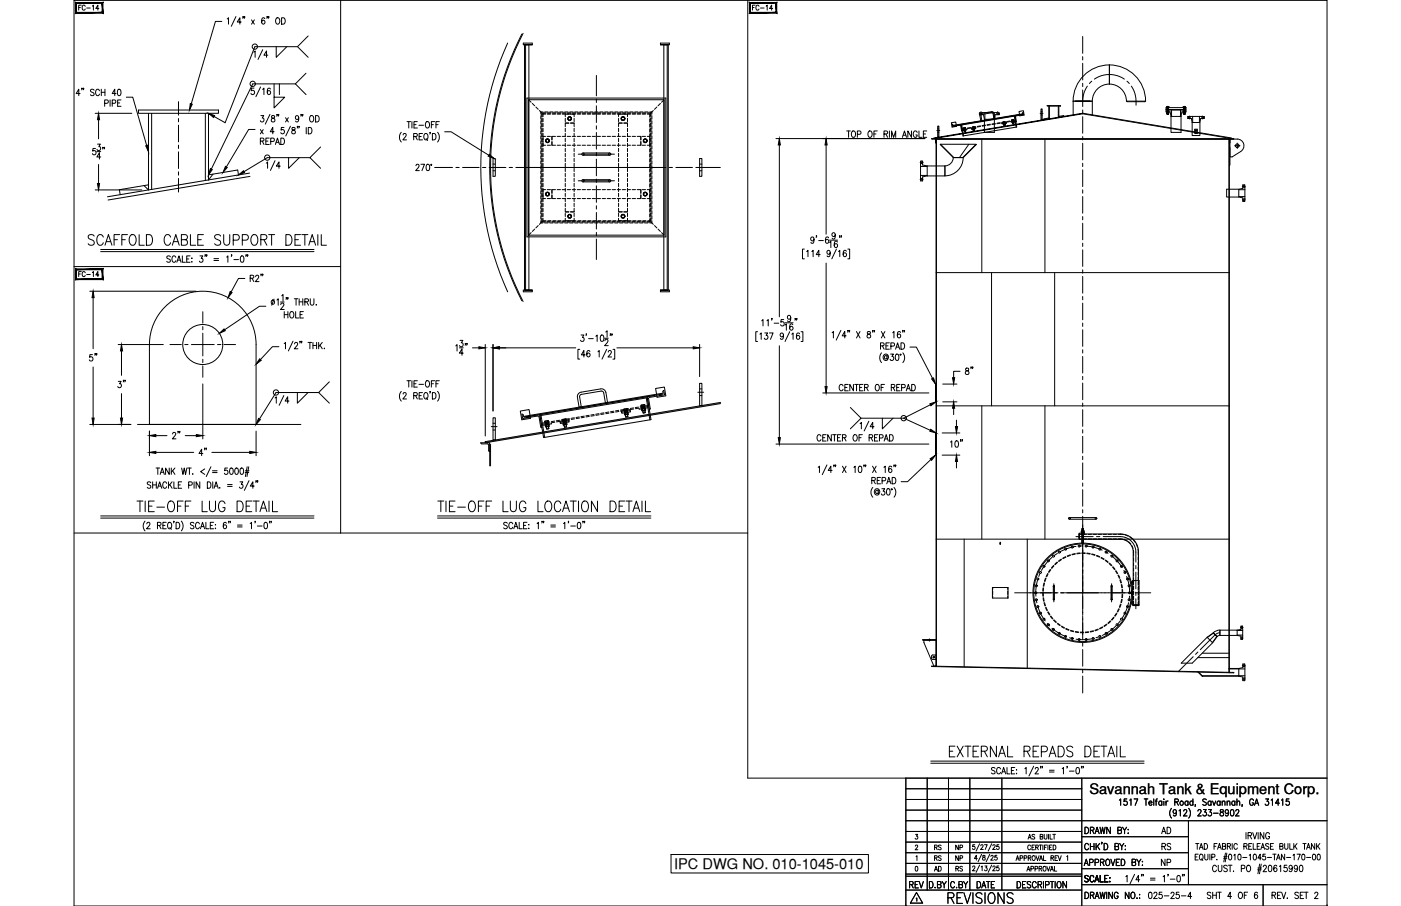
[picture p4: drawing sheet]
<svg xmlns="http://www.w3.org/2000/svg" width="432mm" height="279mm" viewBox="0 0 432 279" stroke-linecap="round" stroke-linejoin="round" font-family="sans-serif">
<defs><g id="words">
<g font-size="6.6">
<text x="26.5" y="76.9">SCAFFOLD CABLE SUPPORT DETAIL</text>
<text x="291.7" y="234.6">EXTERNAL REPADS DETAIL</text>
<text x="291.4" y="279.8">REVISIONS</text>
</g>
<g font-size="5.7">
<text x="52.2" y="136.5">2&quot;</text>
<text x="60.3" y="141.8">4&quot;</text>
</g>
<g font-size="5.3">
<text x="31" y="112.5" transform="rotate(-90 31 112.5)">5&quot;</text>
<text x="300.9" y="116.8" transform="rotate(-90 300.9 116.8)">8&quot;</text>
<text x="35.3" y="120.7">3&quot;</text>
<text x="279.4" y="275.2">REV</text>
<text x="353.1" y="278.3">025-25-4</text>
</g>
<g font-size="4.9">
<text x="357" y="258.2">AD</text>
<text x="357.4" y="263.2">RS</text>
<text x="357" y="268.1">NP</text>
</g>
<g font-size="4.5">
<text x="335.7" y="244.9">Savannah Tank &amp; Equipment Corp.</text>
<text x="207.8" y="268">IPC DWG NO. 010-1045-010</text>
</g>
<g font-size="4.4">
<text x="23.3" y="4.2">FC-14</text>
<text x="231.1" y="4.2">FC-14</text>
<text x="23.3" y="86.4">FC-14</text>
<text x="287.2" y="263.2">RS</text>
<text x="293.5" y="263.2">NP</text>
<text x="287.2" y="269.9">AD</text>
<text x="287.2" y="266.7">RS</text>
<text x="293.5" y="266.7">NP</text>
<text x="293.9" y="269.9">RS</text>
</g>
</g></defs>
<!-- layer: 0 -->
<g fill="none" stroke="#000" stroke-width=".31">
<path d="M22.8 0h386.2v279.4h-386.2zM22.8 0h386.2M105 0v164.4M230.5 0v240h178.5M22.8 82.2h82.2M22.8 164.4h207.7M279.2 240v39.4M285.8 240v34.5M292.3 240v34.5M298.9 240v34.5M308.8 240v34.5M333.4 240v39.4"/>
<path d="M279.2 243.2h54.2M279.2 246.5h54.2M279.2 249.8h54.2M279.2 256.4h54.2M279.2 259.7h54.2M279.2 253.1h129.8M333.4 258h32.9M366.3 253.1v19.7M279.2 266.3h54.2M279.2 263h87.1M279.2 270.2h54.2M279.2 269.6h54.2"/>
<path d="M279.2 274.5h54.2M333.4 272.8h75.6M333.4 267.9h32.9M389.3 272.8v6.6"/>
</g>
<!-- layer: DIM -->
<g fill="none" stroke="#000" stroke-width=".31">
<path d="M68.4 6.6h-2l-7.5 25.4M70 5.8l.4-.3v2M72.7 5.1l-1.4 3M74.3 6.8h-1.2l.8-1.3v2M75 5.2h-.2h.2l-.2 .5M75.4 5.2l-.1 .5M77.5 6.1l.9 1.4M78.2 16.1l.4-.4v2M78.4 6.1l-.9 1.4M81 15.3l-1.5 3M81.6 5.8l-.5-.3a1.14 1.14 0 0 0 .1 2 .58 .58 0 0 0 .5-.9 .58 .58 0 0 0-1-.1l-.1 .3M82.4 5.2l-.2 .5"/>
<path d="M82.6 17h-1.3l.8-1.3v2M82.9 5.2l-.2 .5M85.1 14.4v3.3l3.3-3.3M85.3 5.6l.1-.1a1 1 0 0 1 .9 1 1 1 0 0 1-.9 1 1.27 1.27 0 0 1-.1-1.9zM86.8 5.5a1 1 0 0 1 1.1 1 1 1 0 0 1-1.1 1zM95 17.7l-3.3-3.3h-13.2l-9.1 23.4-3.4-1.9M95 11.1l-3.3 3.3M24.7 28.9h-1.2l.8-1.4v2M25.3 27.2h-.2h.2l-.2 .5M25.8 27.2h-.2h.2l-.2 .5M29 27.8l-.4-.3-.6 .1-.1 .6 .9 .5 .2 .5-.4 .3-.7-.3M29.3 34.9h11.3"/>
<path d="M30.4 36.9v5.9M30.7 28a.62 .62 0 0 0-.8-.5 .62 .62 0 0 0-.4 .8v.4a.62 .62 0 0 0 .4 .8 .62 .62 0 0 0 .8-.5M31.2 27.5v2M31.2 28.5h1.1M32.3 31.9l.9-.1 .2-.3-.2-.6-.9-.1v2M32.3 27.5v2M33.9 30.8v2M34.6 31.9l1-.2-.1-.8-.9-.1v2M35.8 28.9h-1.2l.8-1.4v2M36.3 31.8h.6M36.4 27.6l.3-.1a1.09 1.09 0 0 1 .6 1 1.09 1.09 0 0 1-.6 1l-.3-.1-.2-.7zM37.3 30.8h-1v2h1"/>
<path d="M38.9 30h2l4.3 14.9M78.3 27.2h-.8l-.1 .8a.62 .62 0 0 1 .9 .1 .62 .62 0 0 1-.1 .9 .62 .62 0 0 1-.9-.2M78.6 39.9h-2l-6.8 11.6M80.2 40l.9 1.3M80.3 26.8l-1.4 3M80.4 35.6h.9l-.5 .8a.6 .6 0 0 1 .5 .9 .6 .6 0 0 1-1.1-.1M80.9 27.6l.4-.4v2M81.1 40l-.9 1.3M83.2 35.3l-1.4 3M83.3 27.5l-.3-.3a1.12 1.12 0 0 0-.1 2 .58 .58 0 0 0 .5-.9 .58 .58 0 0 0-1-.1v.3M83.8 35.7v.6a.72 .72 0 0 1 .8 .4 .72 .72 0 0 1-.3 .9 .64 .64 0 0 1-.7-.6 .64 .64 0 0 1 .8-.6l.2-.3v-.4zM84.5 25.9v7.4l3.3-3.3h-3.3"/>
<path d="M85.4 35.3h-.1h.1l-.1 .5M85.9 35.3l-.1 .5M86.1 25.9v3.3M87.5 39.3h-.8l-.1 .9a.61 .61 0 0 1 .9 0 .61 .61 0 0 1-.1 .9 .61 .61 0 0 1-.8-.2M88 36.3l.9 1.3M88.9 36.3l-.9 1.3M89.5 38.9l-1.4 3M90.1 39.4v.6a.72 .72 0 0 1 .8 .4 .72 .72 0 0 1-.3 .9 .64 .64 0 0 1-.7-.7 .64 .64 0 0 1 .8-.6l.3-.2-.1-.4zM91 25.9l3.3 3.3M91 25.9h-13.1l-12.8 26.3M91.7 39l-.1 .5M92.1 36.3a.53 .53 0 0 1-.8 .4 .53 .53 0 0 1-.1-.8 .53 .53 0 0 1 .8 0l.1 .4a.94 .94 0 0 1-.7 1.3l-.3-.3"/>
<path d="M92.2 39l-.1 .5M92.9 35.3l-.2 .5M93.3 35.3h-.1h.1l-.1 .5M94.3 22.6l-3.3 3.3M94.4 39.3v2M95 39.3a1 1 0 0 1 1.2 1 1 1 0 0 1-1.2 1zM95.7 35.7l.2-.1a1 1 0 0 1 .8 1 1 1 0 0 1-.8 1 1.27 1.27 0 0 1-.2-1.9zM97.3 35.6a.99 .99 0 0 1 1.1 1 .99 .99 0 0 1-1.1 1zM125.4 37.5h1.2M126 37.5v2M127 37.5v2M127.6 38.4h.6"/>
<path d="M128.6 37.5h-1v2h1M129.1 38.6h1.4M131.4 37.6l.2-.1a1 1 0 0 1 .8 1 1 1 0 0 1-.8 1 1.29 1.29 0 0 1-.2-1.9zM132.9 38.4h.7M134 37.5h-1.1v2M134.4 38.4h.6M135.4 37.5h-1v2M29.3 58.6h14.4M29.4 45.8h-.7l-.1 .8a.61 .61 0 0 1 .9 .1 .61 .61 0 0 1-.1 .8 .61 .61 0 0 1-.9-.1M29.8 46.8h1.3M30.1 44.5h.8l-.4 .7a.6 .6 0 0 1 .4 .9 .6 .6 0 0 1-1 0M30.4 50.7v5.9"/>
<path d="M31.1 48.4h-1.3l.8-1.3v2M31.8 45.5h-.2h.2l-.2 .5M32.2 45.5l-.1 .5M80.2 43.5l1-.1v-.7l-1-.1v2M80.8 43.5l.6 1.1M81.9 43.5h.7M82.1 50.3l.4-.4v2M83 42.6h-1.1v2h1.1M83.4 43.6l1-.1 .2-.3-.2-.5-1-.1v2M84.5 40.6h-1.2l.8-1.3v2M84.8 49.6l-1.4 3M84.9 44.6l.6-2 .6 2"/>
<path d="M85.1 43.9h.8M86.4 51.2h-1.2l.8-1.3v2M86.6 42.6a1 1 0 0 1 1.1 1 1 1 0 0 1-1.1 1zM88.9 48.6v3.3l3.3-3.3M95.5 48.6h-13.1l-7.2 4.3M98.8 45.3l-3.3 3.3 3.3 3.3M123.7 40.8a2.3 2.3 0 0 0 0 3M124.2 41.6l.4-.4h.3l.3 .3-1 1.6h1.1M127.5 42.1l1-.1v-.7l-1-.1v1.9M128.1 42.1l.5 1M128.2 51.1l.2-.3 .4-.1 .4 .5-1.1 1.4h1.1M129.2 42.1h.6"/>
<path d="M129.7 50.7h1.1l-.8 1.9M130.2 41.2h-1v1.9h1M130.9 41.3l.2-.1a1 1 0 0 1 .8 1 1 1 0 0 1-.8 .9 1.27 1.27 0 0 1-.2-1.8zM131.3 42.8l.5 .5M131.6 50.8l.2-.1a1.07 1.07 0 0 1 .6 .9 1.07 1.07 0 0 1-.6 1 1.38 1.38 0 0 1-.2-1.8zM132.6 40.9l-.1 .4M133.3 41.2a.99 .99 0 0 1 1.1 1 .99 .99 0 0 1-1.1 .9zM134.9 40.8a2.3 2.3 0 0 1 0 3M137.1 40.6h1.9l11.6 7.3M239.2 42.7h45.9M240.2 44.7v53M254.6 44.7v27.5"/>
<path d="M261 40.4h1.1M261.5 40.4v2M262.7 40.5l.2-.1a1 1 0 0 1 .8 1 1 1 0 0 1-.8 1 1.26 1.26 0 0 1-.2-1.9zM264.2 41.4l1-.1 .2-.3-.2-.5-1-.1v2M267.8 40.5l.2-.1a1 1 0 0 1 .8 1 1 1 0 0 1-.8 1 1.26 1.26 0 0 1-.2-1.9zM269.3 41.3h.7M270.4 40.4h-1.1v2M272.5 41.3l.9-.1 .1-.6-1-.2v2M273 41.3l.6 1.1M274.1 40.4v2M274.8 42.4v-2l.6 2 .7-2v2M278.1 42.4l.7-2 .6 2"/>
<path d="M278.4 41.7h.8M280.9 40.4v2l-1.1-2v2M282.7 40.9a.62 .62 0 0 0-.8-.5 .62 .62 0 0 0-.4 .7v.5a.62 .62 0 0 0 .6 .8 .62 .62 0 0 0 .6-.8h-.4M283.2 40.4v2h1M284.6 41.3h.6M285.6 40.4h-1v2h1M289.9 44.5l-.1 .1M300.8 44.5l.1 .1M31 77.6h65.8M31 76.9h65.8M52.5 79.2l-.4-.3-.7 .3 .2 .5 .8 .4v.7l-.6 .1-.4-.3M54.2 79.4a.61 .61 0 0 0-.8-.5 .61 .61 0 0 0-.4 .8v.4a.61 .61 0 0 0 .5 .8 .61 .61 0 0 0 .7-.5"/>
<path d="M56.2 78.9v2h1M57.6 79.9h.6M58.6 78.9h-1v2h1M59.1 79.6v.2zM61.6 78.9h.9l-.5 .8a.6 .6 0 0 1 .5 .9 .6 .6 0 0 1-1-.1M65.9 79.8h1.5M69.9 79.3l.3-.4v2M74.3 79l.2-.1a1.07 1.07 0 0 1 .7 1 1.07 1.07 0 0 1-.7 1 1.34 1.34 0 0 1-.2-1.9zM247.9 76.8h-.6v3h.6M248.6 77.6l.4-.4v2M250.2 77.6l.4-.4v2M250.9 73.7a.53 .53 0 0 1-.6 .6 .53 .53 0 0 1-.4-.7l.4-.5a1.08 1.08 0 0 1 .6 1 1.08 1.08 0 0 1-.6 .9l-.4-.2"/>
<path d="M251.7 72.8h-.2h.2l-.2 .5M252.3 74.2h1.5M252.8 78.5h-1.2l.8-1.3v2M255.4 73.3l-.5-.2a1.12 1.12 0 0 0 .1 1.9 .59 .59 0 0 0 .4-.7 .59 .59 0 0 0-.8-.4l-.2 .5M255.7 74.8l.4-.4v1.9M255.7 74.1h2.4M255.9 77.9a.53 .53 0 0 1-.6 .5 .53 .53 0 0 1-.5-.6l.5-.6a1.07 1.07 0 0 1 .6 1 1.07 1.07 0 0 1-.7 1l-.3-.3M257.4 72.4a.53 .53 0 0 1-.7 .4 .53 .53 0 0 1-.2-.9 .53 .53 0 0 1 .9 .1v.4a.92 .92 0 0 1-.6 1.3l-.3-.3M257.8 76.8l-1.4 3M258.1 74.7l-.3-.3a1.09 1.09 0 0 0-.7 .9 1.09 1.09 0 0 0 .6 1 .56 .56 0 0 0 .5-.5 .56 .56 0 0 0-.5-.6 .56 .56 0 0 0-.6 .5M258.4 77.6l.4-.4v2M258.9 72.8l-.2 .5"/>
<path d="M259.4 72.8h-.2h.2l-.2 .5M260.8 77.5l-.3-.3a1.09 1.09 0 0 0-.6 1 1.09 1.09 0 0 0 .5 1 .56 .56 0 0 0 .6-.6 .56 .56 0 0 0-.5-.6 .56 .56 0 0 0-.6 .5M261.3 76.8h.6v3h-.6M27.7 89.8h32.7M28.7 91.8v15.7M54.5 80.9l.7-2 .6 2M54.8 80.2h.8M59.1 80.8h.1zM65.9 80.3h1.5M72.1 80.1h1.4M75.5 85.9h-2l-2.3 4.1M77.1 85.8l1-.1v-.6l-1-.2v1.9"/>
<path d="M77.7 85.8l.5 1M78.8 85.3l.2-.3 .4-.1 .3 .5-1 1.4h1.1M80.5 84.6l-.1 .5M81 84.6h-.1h.1l-.1 .5M81.9 94.4h-1.9l-10.8 7.3M84.5 92.2l-.8 1.9M85.3 92.5l.4-.4v2M86.5 93.1h1.1M86.5 93.9l.4-.4h.3l.3 .3-1 1.6h1.1M86.8 91.2l.4-.4v2M87.6 96.1v2M87.6 97h1.1"/>
<path d="M88.3 91.9l-.2 .4M88.7 96.1v2M88.8 91.9l-.2 .4M89.6 96.2l.2-.1a1 1 0 0 1 .8 1 1 1 0 0 1-.8 1 1.29 1.29 0 0 1-.2-1.9zM90.7 92.1h1.1M91.1 96.1v2h1M91.2 92.1v2M92.2 92.1v2M92.2 93.1h1.1M92.5 97h.6M93.3 92.1v2M93.5 96.1h-1v2h1"/>
<path d="M94 93.1l.9-.1 .1-.7-1-.2v2M94.5 93.1l.6 1M95.6 92.1v1.5l.5 .5 .6-.3 .1-1.7M97.5 93.9v.2zM234.8 98.9l.4-.3v1.9M236.4 98.9l.4-.3v1.9M238 98.3l-.2 .4M238.6 99.7h1.4M241.6 98.6h-.9v.8a.61 .61 0 0 1 .9 0 .61 .61 0 0 1-.1 .9 .61 .61 0 0 1-.9-.2M242 99.5h2.4M243.7 97.9a.53 .53 0 0 1-.7 .4 .53 .53 0 0 1-.2-.8 .53 .53 0 0 1 .8 0l.1 .4a.94 .94 0 0 1-.6 1.3l-.4-.3M245.2 98.3h-.2h.2l-.2 .4"/>
<path d="M245.6 98.3l-.1 .4M254.6 81.1v38.1M28.7 113.2v15.7M36.4 106.3h13.9M37.4 108.2v7.6M62.5 118.4v17M86 106.9h-2l-3.7 4M87.6 106l.4-.4v2M90.3 105.2l-1.4 3M90.8 106.1l.3-.5 .5 .1 .1 .3-.2 .6-.8 1h1.1M92.5 105.3h-.1h.1l-.1 .5M93 105.3h-.1h.1l-.1 .5"/>
<path d="M94.9 105.6h1.2M95.5 105.6v2M96.5 105.6v2M96.5 106.5h1.1M97.6 105.6v2M98.2 105.6v2M98.6 106.4l.7 1.2M99.3 105.6l-1.1 1.3M99.9 107.5h.2zM101.5 117.8l-3.3 3.3 3.3 3.2M125.4 117.4h1.2M126 117.4v2"/>
<path d="M127 117.4v2M127.6 118.3h.6M128.6 117.4h-1v2h1M129.1 118.5h1.4M131.4 117.5l.2-.1a1 1 0 0 1 .8 1 1 1 0 0 1-.8 1 1.29 1.29 0 0 1-.2-1.9zM132.9 118.3h.7M134 117.4h-1.1v2M134.4 118.3h.6M135.4 117.4h-1v2M140.5 106.7l.4-.4v1.9M141.6 107.3h1.2M141.8 105h.9l-.5 .7a.6 .6 0 0 1 .5 .9 .6 .6 0 0 1-1.1 0"/>
<path d="M142.8 108.9h-1.2l.8-1.3v2M143.5 106l-.2 .5M144 106h-.2h.2l-.2 .5M145.6 107.3h2M149.6 106.2v28.3M152 106.2v20.5M153.9 107.3h23.6M178.7 107.7h-.6v3h.6M179.1 103.3h.9l-.5 .8a.6 .6 0 0 1 .5 .9 .6 .6 0 0 1-1.1-.1M180.4 109.4h-1.2l.8-1.3v2M180.8 103h-.2h.2l-.2 .5M181.4 104.4h1.4"/>
<path d="M181.8 108.4l-.3-.3a1.12 1.12 0 0 0-.1 2 .58 .58 0 0 0 .5-.9 .58 .58 0 0 0-1-.1l-.1 .3M183.6 103.7l.4-.4v2M184.3 108.5l.4-.4v2M185.2 103.4l.3-.1a1.06 1.06 0 0 1 .6 1 1.06 1.06 0 0 1-.6 1l-.3-.1-.2-.8zM186.4 104.3h1.1M186.4 105.1l.2-.4 .5-.1 .3 .6-1 1.4h1.1M186.7 102.4l.4-.4v2M187 107.7l-1.5 3M187.5 108.6l.3-.5h.3l.3 .4-.2 .6-.8 1h1.1M188.2 103h-.2h.2l-.2 .5M188.7 103l-.2 .5M188.9 107.7h.6v3h-.6"/>
<path d="M190.1 107.3h23.6M215.6 106.2v9.9M233.5 102.3h-.6v3h.6M234.2 103.1l.4-.4v1.9M235.7 102.7h.9l-.5 .7a.6 .6 0 0 1 .5 1 .6 .6 0 0 1-1-.1M237.2 102.7h1.1l-.8 1.9M240.2 106.6v28.4M241.5 103.3l-.3 .5a.55 .55 0 0 1-.7-.2 .55 .55 0 0 1 .1-.7 .55 .55 0 0 1 .8 .1l.1 .3a.93 .93 0 0 1-.7 1.3l-.3-.2M242 100.2l.4-.3v1.9M243.4 102.3l-1.4 3M244 103.1l.4-.4v1.9M244.3 100.1l-.3-.2a1.11 1.11 0 0 0-.1 1.9 .55 .55 0 0 0 .6-.5 .55 .55 0 0 0-.5-.6 .55 .55 0 0 0-.6 .5"/>
<path d="M246.4 103l-.3-.3a1.11 1.11 0 0 0-.1 1.9 .55 .55 0 0 0 .6-.5 .55 .55 0 0 0-.5-.6 .55 .55 0 0 0-.6 .5M246.9 102.3h.6v3h-.6M256.5 102.6l.4-.4v2M259.2 101.9l-1.5 3M259.8 119a.62 .62 0 0 0-.7-.4 .62 .62 0 0 0-.5 .7v.5a.62 .62 0 0 0 .5 .7 .62 .62 0 0 0 .7-.4M260.4 119.5h.6M260.8 103.6h-1.2l.8-1.4v2M261.4 102h-.2h.2l-.2 .4M261.4 118.6h-1v1.9h1M261.9 102l-.2 .4M263 118.6v1.9l-1.1-1.9v1.9M263.4 118.6h1.2"/>
<path d="M264 102.2l1.1 2M264 118.6v1.9M264.9 119.5h.7M265.1 102.2l-1.1 2M266 118.6h-1.1v1.9h1.1M266.5 119.5l.9-.1 .1-.7-1-.1v1.9M267 119.5l.6 1M267.4 102.3v.6a.72 .72 0 0 1 .8 .4 .72 .72 0 0 1-.3 .9 .64 .64 0 0 1-.7-.6 .64 .64 0 0 1 .8-.6l.3-.3-.1-.4zM269.1 102h-.2h.2l-.2 .4M269.6 102h-.2h.2l-.2 .4M270.1 118.6h.1a1 1 0 0 1 .8 .9 1 1 0 0 1-.8 1 1.29 1.29 0 0 1-.1-1.9zM271.4 106.7l1-.1v-.8l-1-.1v2"/>
<path d="M271.6 119.5h.6M271.6 102.2l1.1 2M271.7 108.8a2.3 2.3 0 0 0 0 3M271.9 106.7l.6 1M272.6 118.6h-1v1.9M272.7 102.2l-1.1 2M273.1 106.7h.6M273.4 109.9l-.1-.2a.49 .49 0 0 0-.7 .5 .49 .49 0 0 0 .7 .4l.1-.2M273.4 109.7l.1 1a.84 .84 0 0 0 .2-1.1 .84 .84 0 0 0-1.1-.3 .84 .84 0 0 0-.4 1 .83 .83 0 0 0 .5 .8 .83 .83 0 0 0 .9-.2M274.1 105.7h-1v2h1M274.5 109.2h.9l-.5 .7a.6 .6 0 0 1 .5 1 .6 .6 0 0 1-1.1-.1M274.6 106.7h.9l.2-.3-.2-.6-.9-.1v2"/>
<path d="M274.7 119.5l1-.1v-.7l-1-.1v1.9M275.1 102.6l.4-.4v2M275.3 119.5l.5 1M276 107.7l.6-2 .7 2M276.2 109.3h.6l.2 .3v1.2l-.4 .4-.6-.4-.1-.8zM276.2 107h.9M276.4 119.5h.6M277.4 118.6h-1v1.9h1M277.5 102.5l-.3-.3a1.1 1.1 0 0 0-.6 1 1.1 1.1 0 0 0 .5 1 .57 .57 0 0 0 .6-.5 .57 .57 0 0 0-.5-.6 .57 .57 0 0 0-.6 .5M277.7 105.7a1 1 0 0 1 1.1 1 1 1 0 0 1-1.1 1zM277.9 119.6l.9-.1v-.9h-.9v1.9M278.3 108.8a2.3 2.3 0 0 1 0 3"/>
<path d="M278.3 102l-.1 .4M278.8 102h-.2h.2l-.2 .4M279.6 119.9h.8M280.5 107h1.9l5 9.7M281 118.6a1 1 0 0 1 1.1 .9 1 1 0 0 1-1.1 1zM290.6 118.4h4.3M295.9 114.5h-2v2M27.7 130.9h12.6M37.4 121.4v7.5M46.1 132.9v7.6M48 139.5h11.7M48 134.3h3.5"/>
<path d="M57.1 134.3h3.4M65.3 139.5h11.7M78.9 132.9v7.6M84.8 122.7l.4-.3v1.9M87.5 122l-1.5 3M89.1 123.7h-1.2l.8-1.3v1.9M91.7 121.1v3.2l3.2-3.2M98.2 121.1h-13.1l-5.1 8.1M123.7 120.7a2.3 2.3 0 0 0 0 3M124.2 121.5l.4-.4h.3l.3 .3-1 1.6h1.1M127.5 122l1-.1v-.7l-1-.1v1.9M128.1 122l.5 1"/>
<path d="M129.2 122h.6M130.2 121.1h-1v1.9h1M130.9 121.2l.2-.1a1 1 0 0 1 .8 1 1 1 0 0 1-.8 .9 1.27 1.27 0 0 1-.2-1.8zM131.3 122.7l.5 .5M132.6 120.8l-.1 .4M133.3 121.1a.99 .99 0 0 1 1.1 1 .99 .99 0 0 1-1.1 .9zM134.9 120.7a2.3 2.3 0 0 1 0 3M239.2 136.9h47.1M253 134.5a.62 .62 0 0 0-.7-.4 .62 .62 0 0 0-.5 .7v.5a.62 .62 0 0 0 .5 .7 .62 .62 0 0 0 .7-.4M253.6 121.2h32.7M253.6 135h.6M254.6 134h-1v2h1"/>
<path d="M256.2 134v2l-1.1-2v2M256.6 134h1.1M257.2 134v2M258.1 135h.7M259.2 134h-1.1v2h1.1M259.7 135l.9-.1 .1-.7-1-.2v2M260.2 135l.6 1M262.1 125.7l3.3 3.3-3.3 3.2M263.2 134.1l.2-.1a1 1 0 0 1 .8 1 1 1 0 0 1-.8 1 1.27 1.27 0 0 1-.2-1.9zM264.8 135h.6M265.1 130.7l.4-.4v1.9M265.4 129h13.1"/>
<path d="M265.8 134h-1v2M267.8 129.9l-1.5 3M267.9 135l.9-.1 .1-.7-1-.2v2M268.4 135l.6 1M269.4 131.6h-1.2l.8-1.3v1.9M269.5 135h.7M270.6 134h-1.1v2h1.1M271.1 135.1l.9-.1 .2-.3-.2-.6-.9-.1v2M271.9 129v3.2l3.4-3.2M272.5 136l.6-2 .7 2M272.7 135.4h.8M274.2 134a1 1 0 0 1 1.1 1 1 1 0 0 1-1.1 1z"/>
<path d="M278.5 129l8.2 3.7M279.3 120.5l.7-1.9 .6 1.9M286.7 124.8l-8.2 4.2M290.4 133.5h5.4M290.6 123.9h4.3M292.9 136.3l.4-.3v1.9M293.9 125.9v2M294.6 136h.6l.1 .3v1.2l-.3 .4-.6-.4-.1-.7zM294.8 129.6v2M296.1 135.7l-.1 .4M296.6 135.7h-.1h.1l-.1 .4M31 159.8h65.8"/>
<path d="M31 159.1h65.8M42.2 154.5h1.9M43.1 154.5v3.3M44.7 154.5v3.3M45.8 156.1h1.1M46.5 148.9l-.4-.3-.7 .3 .1 .5 .9 .4a.48 .48 0 0 1-.3 .8l-.7-.3M47.1 148.6v2M47.1 149.5h1.1M47.5 154.5h-1.7v3.3h1.7M48.1 144.3h1.1M48.2 148.6v2M48.3 156.4h2.4"/>
<path d="M48.6 150.6l.6-2 .6 2M48.6 144.3v2M48.8 149.9h.8M49.4 146.3l.6-2 .7 2M49.6 145.6h.8M51.4 149.1a.61 .61 0 0 0-.8-.5 .61 .61 0 0 0-.4 .8v.4a.61 .61 0 0 0 .4 .8 .61 .61 0 0 0 .8-.5M51.9 148.6v2M52.2 144.3v2l-1.2-2v2M52.2 154.7l.3-.2a1.57 1.57 0 0 1 1.2 2.5 1.03 1.03 0 0 1-1.3 .8 1.03 1.03 0 0 1-.8-1.3v-.7zM52.3 149.4l.7 1.2M52.8 144.3v2M53 148.6l-1.1 1.3"/>
<path d="M53.2 145.2l.7 1.1M53.6 148.6v2h.9M53.9 144.3l-1.1 1.3M54.7 156.1h1.1M54.9 149.5h.7M56 144.3l.4 2 .4-2 .4 2 .4-2M56 148.6h-1.1v2h1.1M56.5 154.5h-1.8v3.3M57.1 156.1h1.1M57.8 144.3h1.1M58.1 149.6l1-.1 .1-.7-1.1-.2v2M58.4 144.3v2"/>
<path d="M58.8 154.5h-1.7v3.3M59.4 146.1v.2zM59.8 148.6v2M61.6 148.6v2l-1.1-2v2M62.3 154.5v3.3h1.6M63.1 144.6l-1.3 .9 1.3 .8M63.9 148.6a1 1 0 0 1 1.1 1 1 1 0 0 1-1.1 1zM64.6 154.5v2.4a.93 .93 0 0 0 .9 .9 .93 .93 0 0 0 .9-.9v-2.4M65 144l-1.4 3M65.5 145.2h1.4M65.5 145.7h1.4M65.6 148.6v2"/>
<path d="M66 150.6l.6-2 .6 2M66.2 149.9h.8M67.7 150.4h.1M69.3 155.3a1.02 1.02 0 0 0-1.2-.8 1.02 1.02 0 0 0-.7 1.3v.7a1.02 1.02 0 0 0 .9 1.3 1.02 1.02 0 0 0 1-1.3h-.6M70.1 144.3h-.8l-.1 .9a.61 .61 0 0 1 .9 0 .61 .61 0 0 1-.1 .9 .61 .61 0 0 1-.8-.2M70.1 149.4h1.5M70.1 150h1.5M71 144.4l.2-.1a1.07 1.07 0 0 1 .7 1 1.07 1.07 0 0 1-.7 1l-.2-.1-.2-.7zM72.6 144.4l.4-.1a1.14 1.14 0 0 1-.2 2l-.4-.4-.1-.4zM73.1 154.5h.9a1.87 1.87 0 0 1 0 3.3h-.9zM74 148.6h.8l-.4 .8a.6 .6 0 0 1 .4 .9 .6 .6 0 0 1-1-.1M74.2 144.4l.2-.1a1.06 1.06 0 0 1 .7 1 1.06 1.06 0 0 1-.7 1l-.4-.8z"/>
<path d="M75.5 145.7h1.2M75.6 145.2h1.2M75.9 156.1h1M76.2 144l-.6 3M76.7 144l-.6 3M76.8 148.2l-1.5 3M77.6 154.5h-1.7v3.3h1.7M78 154.5h1.9M78.3 149.9h-1.1l.7-1.3v2M78.9 154.5v3.3M79 148.3l-.2 .5M79.5 148.3h-.2h.2l-.2 .5"/>
<path d="M80.1 157.8l1.1-3.3 1.1 3.3M80.5 156.7h1.4M82.9 154.5v3.3M84 154.5v3.3h1.6M134.9 159.8h65.7M134.9 159.1h65.7M134.9 154.5h1.9M135.9 154.5v3.3M137.5 154.5v3.3M138.5 156.1h1.1M140.3 154.5h-1.8v3.3h1.8M141.1 156.4h2.3"/>
<path d="M144.9 154.7l.3-.2a1.56 1.56 0 0 1 1.2 2.5 1.02 1.02 0 0 1-1.3 .8 1.02 1.02 0 0 1-.7-1.3l.1-1.2zM147.4 156.1h1.1M149.2 154.5h-1.8v3.3M149.8 156.1h1.1M151.6 154.5h-1.8v3.3M155 154.5v3.3h1.6M157.3 154.5v2.4a.93 .93 0 0 0 .9 .9 .93 .93 0 0 0 1-.9v-2.4M162.1 155.3a1.02 1.02 0 0 0-1.3-.8 1.02 1.02 0 0 0-.7 1.3v.7a1.02 1.02 0 0 0 1 1.3 1.02 1.02 0 0 0 1-1.3h-.7M165.8 154.5v3.3h1.6M168.5 154.7l.2-.2a1.57 1.57 0 0 1 1.2 2.5 1.03 1.03 0 0 1-1.2 .8 1.03 1.03 0 0 1-.8-1.3v-.7zM172.8 155.3a.94 .94 0 0 0-1.4-.6 2.12 2.12 0 0 0 .2 3.1 .98 .98 0 0 0 1.2-.8M173.4 157.8l1-3.3 1.1 3.3"/>
<path d="M173.8 156.7h1.3M175.8 154.5h1.8M176.7 154.5v3.3M178.3 154.5v3.3M179.8 154.7l.2-.2a1.44 1.44 0 0 1 1.4 2 1.08 1.08 0 0 1-1.1 1.3 1.08 1.08 0 0 1-1.1-1.3l.2-1.2zM184.2 154.5v3.3l-1.9-3.3v3.3M188 154.5h1a1.87 1.87 0 0 1 0 3.3h-1zM190.8 156.1h1.1M192.5 154.5h-1.7v3.3h1.7M192.9 154.5h1.9M193.9 154.5v3.3M195.1 157.8l1-3.3 1.1 3.3"/>
<path d="M195.5 156.7h1.3M197.9 154.5v3.3M198.9 154.5v3.3h1.6M252.2 144.1l.4-.3v1.9M254.9 143.4l-1.5 3M256.5 145.1h-1.2l.8-1.3v1.9M257.1 143.5h-.2h.2l-.2 .5M257.6 143.5l-.2 .5M259.7 143.8l1.1 1.9M260.8 143.8l-1.1 1.9M263.2 144.1l.4-.3v1.9M264.8 143.8h.4a1.15 1.15 0 0 1-.2 1.9l-.4-.3-.1-.5z"/>
<path d="M266.4 143.5l-.2 .5M266.8 143.5h-.1h.1l-.1 .5M268.7 148.2l.9-.1 .1-.7-1-.2v2M268.9 143.8l1.1 1.9M269 150.3a2.24 2.24 0 0 0 0 3M269.2 148.2l.6 1M270 143.8l-1.1 1.9M270.4 148.2h.6M270.7 151.5l-.1-.2a.49 .49 0 0 0-.7 .4 .49 .49 0 0 0 .7 .4l.1-.2M270.7 151.2l.1 1a.85 .85 0 0 0 .2-1.1 .85 .85 0 0 0-1.1-.3 .85 .85 0 0 0-.4 1 .83 .83 0 0 0 .5 .8 .83 .83 0 0 0 .9-.2M271.4 147.2h-1v2h1M271.8 150.7h.9l-.5 .8a.59 .59 0 0 1 .5 .9 .59 .59 0 0 1-1.1-.1"/>
<path d="M271.9 148.3l.9-.1v-.9l-.9-.1v2M272.4 144.1l.4-.3v1.9M273.3 149.2l.6-2 .7 2M273.5 150.8h.6l.2 .3v1.2l-.4 .4-.6-.4-.1-.7zM273.6 148.5h.7M274.8 144l-.5-.2a1.14 1.14 0 0 0 .1 1.9 .57 .57 0 0 0 .5-.8 .57 .57 0 0 0-1-.1v.3M275 147.2a1 1 0 0 1 1.1 1 1 1 0 0 1-1.1 1zM275.5 150.3a2.3 2.3 0 0 1 0 3M275.6 143.5h-.1h.1l-.1 .5M276.1 143.5l-.2 .5M286.9 141.7l-7.2 6.8h-2M290.4 140.4h5.4"/>
<path d="M294.8 142.3v2M44.7 160.7a2.24 2.24 0 0 0 0 3M45.3 161.6l.3-.5h.3l.3 .4-.2 .6-.8 1h1.1M48.5 162l1-.1 .1-.6-1.1-.2v2M49.1 162l.5 1.1M50.2 162h.6M51.2 161.1h-1v2h1M52 161.2l.1-.1a1.01 1.01 0 0 1 .8 1 1.01 1.01 0 0 1-.8 1 1.29 1.29 0 0 1-.1-1.9zM52.4 162.7l.4 .5M53.6 160.8h-.1h.1l-.1 .5M54.3 161.1a1.01 1.01 0 0 1 1.1 1 1.01 1.01 0 0 1-1.1 1zM55.9 160.7a2.3 2.3 0 0 1 0 3"/>
<path d="M59.8 161.4l-.4-.3-.7 .3 .1 .4 .9 .5a.48 .48 0 0 1-.3 .8l-.7-.3M61.5 161.6a.62 .62 0 0 0-.8-.5 .62 .62 0 0 0-.4 .7v.5a.62 .62 0 0 0 .4 .8 .62 .62 0 0 0 .8-.5M61.8 163.1l.6-2 .7 2M62 162.4h.8M63.5 161.1v2h.9M64.8 162h.6M65.8 161.1h-1v2h1M66.4 161.7v.2zM66.4 162.9v.2zM69.8 161.4l-.4-.3a1.12 1.12 0 0 0 0 2 .58 .58 0 0 0 .4-.9 .58 .58 0 0 0-.9-.1l-.1 .3M70.6 160.8h-.2h.2l-.2 .5M71 160.8l-.1 .5"/>
<path d="M73.2 161.9h1.4M73.2 162.5h1.4M77.1 161.5l.4-.4v2M78.7 160.8l-.2 .5M79.3 162.2h1.5M81.6 161.2l.2-.1a1.09 1.09 0 0 1 .7 1 1.09 1.09 0 0 1-.7 1 1.43 1.43 0 0 1-.2-1.9zM83.2 160.8l-.2 .5M83.7 160.8h-.2h.2l-.2 .5M156.4 161.4l-.4-.3-.6 .1v.6l.8 .4 .2 .6-.4 .3-.8-.3M158 161.6a.62 .62 0 0 0-.7-.5 .62 .62 0 0 0-.5 .7v.5a.62 .62 0 0 0 .5 .8 .62 .62 0 0 0 .7-.5M158.3 163.1l.7-2 .6 2M158.6 162.4h.8"/>
<path d="M160 161.1v2h1M161.4 162h.6M162.4 161.1h-1v2h1M163 162.9h.1M163 161.7v.2zM165.5 161.5l.4-.4v2M167.1 160.8h-.1h.1l-.1 .5M167.6 160.8l-.2 .5M169.8 161.9h1.4M169.8 162.5h1.4M173.7 161.5l.4-.4v2M175.3 160.8l-.2 .5"/>
<path d="M175.9 162.2h1.5M178.1 161.2l.3-.1a1.09 1.09 0 0 1 .6 1 1.09 1.09 0 0 1-.6 1l-.3-.1-.2-.8zM179.7 160.8h-.1h.1l-.1 .5M180.2 160.8l-.1 .5M286.9 235.4h65.7M286.9 234.7h65.7M306.7 237l-.4-.3-.7 .3v.3l1.1 .8v.3l-.4 .3-.7-.3M308.4 237.2a.62 .62 0 0 0-.8-.5 .62 .62 0 0 0-.4 .7v.5a.62 .62 0 0 0 .4 .7 .62 .62 0 0 0 .8-.4M308.7 238.7l.6-2 .7 2M308.9 238h.8M310.4 236.7v2h.9M311.7 237.6h.7"/>
<path d="M312.8 236.7h-1.1v2h1.1M313.3 237.3v.2zM313.3 238.5v.2zM315.9 237.1l.4-.4v2M318.6 236.3l-1.5 3M319.1 237.2l.3-.5 .5 .1 .1 .3-.2 .6-.8 1h1.1M323.4 237.5h1.5M323.4 238.1h1.5M327.4 237.1l.4-.4v2M329.6 237.8h1.4M331.8 236.8l.3-.1a1.07 1.07 0 0 1 .6 1 1.07 1.07 0 0 1-.6 1l-.3-.1-.2-.8zM206.8 263.5h60.9v5.7h-60.9z"/>
<circle cx="78.5" cy="14.4" r=".81"/>
<circle cx="77.9" cy="25.9" r=".81"/>
<circle cx="82.4" cy="48.6" r=".81"/>
<circle cx="132.9" cy="50.8" r=".17"/>
<circle cx="84.1" cy="93.1" r=".61"/>
<circle cx="277.5" cy="109.4" r=".17"/>
<circle cx="85.1" cy="121" r=".81"/>
<circle cx="278.5" cy="129" r=".81"/>
<circle cx="274.8" cy="150.9" r=".17"/>
</g>
<g fill="#000" stroke="#000" stroke-width=".31">
<path d="M30.4 34.9l.3 2h-.7zM58.7 31.9l.6 .2-.9 1.8zM64.3 34.9l1.8 .7-.3 .6zM30 56.6h.7l-.3 2zM44.9 45l.6-.2 .3 2zM64.8 52l.6 .3-1.1 1.6zM69.5 51.3l.5 .3-1.3 1.6zM73.5 54l1.5-1.3 .4 .5zM150.8 47.6l1.5 1.3-1.8-.8zM240.2 42.7l.3 2h-.6zM254.6 42.7l.3 2h-.6zM28.7 89.8l.3 2h-.6z"/>
<path d="M71 89.9l.5 .3-1.2 1.6zM37.4 106.3l.4 1.9h-.7zM67.6 102.8l1.4-1.4 .4 .6zM80 110.7l.5 .4-1.6 1.2zM147.6 106.9l2 .4-2 .3zM152 107.3l1.9-.4v.7zM213.7 106.9l1.9 .4-1.9 .3zM254.3 119.2h.6l-.3 2zM287.1 116.8l.6-.3 .6 1.9zM293.6 116.5h.6l-.3 1.9zM28.4 128.9h.6l-.3 2zM37.1 128.9h.7l-.4 2z"/>
<path d="M46.1 139.5l1.9-.3v.6zM46.1 134.3l1.9-.3v.7zM60.5 134l2 .3-2 .4zM77 139.2l1.9 .3-1.9 .3zM79.7 129.1l.5 .3-1.3 1.5zM239.9 135h.6l-.3 1.9zM286.6 124.5l1.9-.6-1.6 1.2zM286.9 132.4l1.6 1.1-1.9-.5zM293.9 123.9l.3 2h-.6zM294.5 131.6h.6l-.3 1.9zM286.7 141.5l1.6-1.1-1.2 1.6zM294.8 140.4l.3 1.9h-.6z"/>
</g>
<!-- layer: REPAD -->
<g fill="none" stroke="#000" stroke-width=".31">
<path d="M323 36.4l.3 .3M323.3 36.4l-1.5 .3v.2M326.3 35.9l1.5-.3 .1 .3M326.6 35.9l-.3 .3M44.4 57.2l1.4 1.4M45.8 57l-9 1.5 .2 1.5M64.3 53.9l9-1.5 .2 1.6M65.7 53.7l-1.4 1.8M378.9 45.5h.2v5.5h-.2M288.5 118.4h-.2v5.5h.2M288.5 133.5h-.2v6.9h.2"/>
<circle cx="333.7" cy="182.8" r="15.1"/>
</g>
<!-- layer: CENTER -->
<g fill="none" stroke="#000" stroke-width=".31">
<path d="M333.7 11.2v5.2M333.7 17.5v1M333.7 19.5v5.2M55 31.3v4.2M55 36.6v1M55 38.6v5.2M183.8 23.2v6.3M183.8 30.6v1M183.8 32.6v5.2M183.8 38.8v1M297.3 39.5l.1 .6M300 39.3l.1 .5"/>
<path d="M302.4 34.4v1M307.5 34.4v1M309.5 37.7v.5M312.1 37.1l.1 .5M320.6 34.9h.9M333.7 25.7v1M333.7 27.7v5.2M333.7 33.9v1M333.7 36v5.1M335.1 26.6l-1 2.2-.4 2.4M336.5 25l-.7 .8M337.3 24.4a8.3 8.3 0 0 1 9.2 0"/>
<path d="M347.3 25l.8 .8M348.7 26.6a8.8 8.8 0 0 1 1.4 5.8M359.9 32.8v2.5M365 32.8v2.5M366.6 35.8v.9M370.7 35.8v.9M55 44.8v1M55 46.8v5.2M55 53v1M55 55v4.2M134 51.6h5.5M140.5 51.6h1"/>
<path d="M142.6 51.6h5.1M148.7 51.6h1M150.8 51.6h5.1M156.9 51.6h1.1M159 51.6h5.1M165.1 51.6h1.1M167.2 51.6h5.1M173.4 51.6h1M175.4 51.6h5.2M178.2 55.8h11.2M178.2 47.5h11.2M181.6 51.6h1"/>
<path d="M183.6 51.6h5.2M183.8 40.9v5.1M183.8 47v1M183.8 49.1v5.1M183.8 55.2v1.1M183.8 57.3v5.1M189.8 51.6h1M191.9 51.6h5.1M198 51.6h1.1M200.1 51.6h5.1M206.2 51.6h1.1M208.3 51.6h5.1"/>
<path d="M214.5 51.6h7.5M283.6 55.3h.9M283.6 50.1h.9M288.7 40.3h.9M333.7 42.1v1M333.7 44.2v5.1M333.7 50.3v1.1M333.7 52.4v5.1M333.7 58.5v1.1M381.3 44.1v.9h-.8M382.2 45h-.9v.8M382.9 57.5h.9"/>
<path d="M183.8 63.5v1M183.8 65.5v5.1M183.8 71.7v1M183.8 73.7v6.3M333.7 60.6v5.1M333.7 66.8v1M333.7 68.8v5.2M333.7 75v1M333.7 77v5.2M382.9 61.6h.9M62.5 96.1v3.6M333.7 83.2v1"/>
<path d="M333.7 85.3v5.1M333.7 91.4v1.1M333.7 93.5v5.1M333.7 99.6v1.1M52.4 106.3h3.5M56.9 106.3h1.1M59 106.3h7M62.5 100.7v1M62.5 102.7v7.1M62.5 110.8v1M62.5 112.8v3.6M67 106.3h1.1"/>
<path d="M69.1 106.3h3.5M333.7 101.7v5.1M333.7 107.9v1M333.7 109.9v5.1M333.7 116.1v1M333.7 118.1v5.2M151.4 131.6h1.8M168.5 130.1l.1 1M173.9 129.5l.1 .4M174 130.2l.1 .4M192.8 126.4l.1 .4M192.9 127l.1 .4"/>
<path d="M198.2 125.1l.2 1.1M215.1 121h1.8M333.7 124.3v1M333.7 126.3v5.2M333.7 132.5v1M333.7 134.6v5.1M333.7 140.7v1.1M333.7 142.8v5.1M333.7 148.9v1.1M333.7 151v5.1M333.7 157.2v1M333.7 159.2v30.6"/>
<path d="M319.8 178.8l-.5 2.4v2.7M320.5 176.8l-.4 1M324.2 171.9l-1.4 1.4-1.8 2.6M325.9 170.7l-.9 .5M331.6 165.5h5.3M331.6 168.5l-2.5 .6-2.3 1M333.7 168.4h-1M334.7 168.4l2 .3 3 1M337.9 165.5h1.1M340 165.5h5.3a4.8 4.8 0 0 1 4.8 4.8v3.1M340.6 170.1l.9 .5M342.4 171.2l1.8 1.7 1.7 2.1"/>
<path d="M346.4 175.9l.5 .9M347.2 177.8l.8 2.8 .2 2.2M350.1 174.4v1M350.1 176.4v5.2M286.4 197v.7M312.7 182.8h13.4M319.4 184.9l.2 1M319.8 186.9l1.2 2.8 1.1 1.8M322.8 192.3l.7 .8M324.2 193.8l2 1.4 2.5 1.2M324.8 180v5.6M326.8 182.8h22"/>
<path d="M329.6 196.7l1 .2M333.7 190v7.2M333.7 198.2v1.1M336.8 196.9l-2.3 .4-2.8-.2M338.8 196.4l-1 .3M342.6 180v5.6M343.9 193l-2.2 1.9-2 1.1M345.3 191.5l-.7 .8M347.8 185.9l-.7 2.3-1.2 2.4M348.1 183.8l-.1 1M349.8 182.8h4.9M350.1 182.6v1"/>
<path d="M350.1 184.7v3M376 195.1l-1.5 .6-4.6 4.7M382.3 196.8h.8M382.3 193.5h.8M287.5 202.7h.3v.3M287.8 202.3v.4h.4M333.7 200.3v5.1M333.7 206.5v1M333.7 208.5v5.2M367.7 202.5l-4.6 4.6M369.2 201.1l-.7 .7M382.9 205.3h.9"/>
<path d="M382.9 209.4h.9"/>
</g>
<!-- layer: 4 PIPE -->
<path d="M45.8 34.9v23.7M46.7 34.9v23.5M63.3 34.9v20.7M64.3 34.9v20.6M303.4 36.8v4h3.1v-4M323.3 32.7v4M323.4 32.7v3.9M326.2 32.7v3.5M326.3 32.7v3.5M360.9 35.9v4.9h3.1v-4.9M285.8 51.2h5.4v3.1h-5.4M364.1 204.5h3.4" fill="none" stroke="#000" stroke-width=".31"/>
<!-- layer: EXTERNALS -->
<g fill="none" stroke="#000" stroke-width=".31">
<path d="M162 13.8h2h-2.7v-.5h2.7v.5M203.6 13.8v-.5h2.7v.5h-2.7h2M42.7 33.9h24.6v1h-24.6zM289 38.9h.4v3.4h-.4zM289 39.8h.4M293.2 37.8l1.4-.2 .2 1.4-1.4 .2zM313.9 35.5l-19.8 3.2M314.1 34.4l1.3-.3 .2 1.4-1.3 .2zM320.8 33.6h.4v3.4h-.4zM320.8 34.4h.4M320.8 35.5h.4M322.7 32.6h4.2v.1h-4.2z"/>
<path d="M347.3 31.2v.2h5.6v-.2M152 48.9h.7v5.5h-.7zM152 50.6h.7M152 52.7h.7M215.6 48.9h.7v5.5h-.7zM215.6 50.6h.7M215.6 52.7h.7M289 40.8h.4M379.4 42.9a3.9 3.9 0 0 1 3.2 .4 2.08 2.08 0 0 1-.2 3.4l-2.6 1.7h-.7v-5.1zM50.4 95.2a16.4 16.4 0 0 1 18-4.3 16.4 16.4 0 0 1 10.5 15.4v24.6h-32.8v-24.6a16.4 16.4 0 0 1 4.3-11.1zM162 89.5h2h-2.7v.5h2.7v-.5M203.6 89.5v.5h2.7v-.5h-2.7h2"/>
<path d="M202.1 119.8l2.7-.4 .4 2.7-2.7 .4zM215.6 118.2h.7v6.9h-.7zM215.6 119.9h.7M152 128.8h.7v6.9h-.7zM152 130.5h.7M152 132.6h.7M160.4 126.8l2.7-.5 .4 2.7-2.7 .5zM201.7 122l-39.6 6.5M215.6 122h.7M308.2 167.7v-.5h.2v.5M284.4 197.2h4.1v.3h-4.1zM284.8 197.5v.7l3 7.2 .7-.3v-7.6"/>
<path d="M286 197.2v.3M286.9 197.2v.3M287.5 202l-.4 .3 .1 .9 1.3 .2v-1.4h-1M369.1 207.1l1.5 1.5-1.3-1.5M378.9 207.3v.2"/>
<circle cx="175.6" cy="36.6" r=".48"/>
<circle cx="192" cy="36.6" r=".48"/>
<circle cx="168.7" cy="43.4" r=".48"/>
<circle cx="168.7" cy="59.8" r=".48"/>
<circle cx="198.9" cy="59.8" r=".48"/>
<circle cx="198.9" cy="43.4" r=".48"/>
<circle cx="381.3" cy="44.9" r=".56"/>
<circle cx="175.6" cy="66.7" r=".48"/>
<circle cx="192" cy="66.7" r=".48"/>
<circle cx="62.5" cy="106.2" r="6.2"/>
<circle cx="308.3" cy="167.7" r=".1"/>
<circle cx="287.8" cy="202.7" r=".18"/>
</g>
<!-- layer: SHELL -->
<g fill="none" stroke="#000" stroke-width=".31">
<path d="M160.8 10.5a90.4 90.4 0 0 0 0 82.3M161.2 10.3a90.2 90.2 0 0 0 0 82.7M167 36.7v1M167 38.2v1M167 39.8v1M167.4 36.5v1M167.4 38v1.1M167.4 39.6v1M168.1 35.2h-.7v.8M168.3 34.9h-.9v.3h-.4v1M168.7 35.2h1M168.8 34.9h1"/>
<path d="M170.2 35.2h1M170.4 34.9h1M171.7 35.2h1.1M171.9 34.9h1M173.3 35.2h1M173.4 34.9h1.1M174.8 35.2h1.1M175 34.9h1M176.4 35.2h1M176.5 34.9h1M177.9 35.2h1M178.1 34.9h1"/>
<path d="M179.4 35.2h1.1M179.6 34.9h1M181 35.2h1M181.1 34.9h1.1M182.5 35.2h1M182.7 34.9h1M184.1 35.2h1M184.2 34.9h1.1M185.6 35.2h1M185.8 34.9h1M187.1 35.2h1.1M187.3 34.9h1"/>
<path d="M188.7 35.2h1M188.8 34.9h1.1M190.2 35.2h1M190.4 34.9h1M191.8 35.2h1M191.9 34.9h1.1M193.3 35.2h1M193.5 34.9h1M194.8 35.2h1.1M195 34.9h1M196.4 35.2h1M196.6 34.9h1"/>
<path d="M197.9 35.2h1M198.1 34.9h1M199.5 35.2h.7v1M199.6 34.9h1v.9M200.2 36.7v1M200.2 38.2v1M200.2 39.8v1M200.6 36.3v1M200.6 37.9v1M200.6 39.4v1M296.2 38.6l16.6-2.8 .6 3.4-16.6 2.7zM296.4 38.5l.6 3.4"/>
<path d="M312.6 35.8l.6 3.4M76.9 53.4l-43.8 7.3M77 54.4l-43.7 7.3M167 41.3v1M167 42.8v1.1M167 44.4v1M167 45.9v1M167 47.4v1.1M167 49v1M167 50.5v1.1M167 52.1v1M167 53.6v1"/>
<path d="M167 55.1v1.1M167 56.7v1M167 58.2v1.1M167 59.8v1M167.4 41.1v1M167.4 42.7v1M167.4 44.2v1M167.4 45.7v1.1M167.4 47.3v1M167.4 48.8v1M167.4 50.4v1M167.4 51.9v1"/>
<path d="M167.4 53.4v1.1M167.4 55v1M167.4 56.5v1.1M167.4 58.1v1M167.4 59.6v1M200.2 41.3v1M200.2 42.8v1.1M200.2 44.4v1M200.2 45.9v1M200.2 47.4v1.1M200.2 49v1M200.2 50.5v1.1"/>
<path d="M200.2 52.1v1M200.2 53.6v1M200.2 55.1v1.1M200.2 56.7v1M200.2 58.2v1.1M200.2 59.8v1M200.6 40.9v1.1M200.6 42.5v1M200.6 44v1M200.6 45.6v1M200.6 47.1v1M200.6 48.6v1.1"/>
<path d="M200.6 50.2v1M200.6 51.7v1M200.6 53.3v1M200.6 54.8v1M200.6 56.3v1.1M200.6 57.9v1M200.6 59.4v1.1M287.8 42.6l45.9-7.7v.2v-.2l45.9 7.7v.1l-45.9-7.6-45.9 7.6zM288.6 43l-.1 162.5v-162.5h90.4v164.3l-.1-164.3M302.6 43v41.1M322.1 43v41.1M167 61.3v1"/>
<path d="M167 62.8v1.1M167 64.4v1M167 65.9v1.1M167 67.5v.9h1M167.4 61.1v1.1M167.4 62.7v1M167.4 64.2v1.1M167.4 65.8v1M167.4 67.3v.8h.9M168.5 68.4h1M168.8 68.1h1M170 68.4h1"/>
<path d="M170.4 68.1h1M171.6 68.4h1M171.9 68.1h1M173.1 68.4h1M173.4 68.1h1.1M174.6 68.4h1.1M175 68.1h1M176.2 68.4h1M176.5 68.1h1M177.7 68.4h1.1M178.1 68.1h1M179.3 68.4h1"/>
<path d="M179.6 68.1h1M180.8 68.4h1M181.1 68.1h1.1M182.4 68.4h1M182.7 68.1h1M183.9 68.4h1M184.2 68.1h1.1M185.4 68.4h1.1M185.8 68.1h1M187 68.4h1M187.3 68.1h1M188.5 68.4h1"/>
<path d="M188.8 68.1h1.1M190.1 68.4h1M190.4 68.1h1M191.6 68.4h1M191.9 68.1h1.1M193.1 68.4h1.1M193.5 68.1h1M194.7 68.4h1M195 68.1h1M196.2 68.4h1.1M196.6 68.1h1M197.8 68.4h1"/>
<path d="M198.1 68.1h1M200.2 61.3v1M200.2 62.8v1.1M200.2 64.4v1M200.2 65.9v1.1M200.2 67.5v.9h-.9M200.6 61v1M200.6 62.5v1M200.6 64.1v1M200.6 65.6v1M200.6 67.1v1h-1M288.5 84.1h90.4"/>
<path d="M305.6 84.1v41.1M325.1 84.1v41.1M42.4 130.9h50.3M150.9 137.1v6.6M151.2 137.1v6.6M166.4 128.2l33.1-5.5 1.1 6.7-33.1 5.5zM166.8 128.1l1.1 6.8M199.2 122.7l1.1 6.8M222.1 124.1l-72.6 12.1 .1 .3 72.5-12M288.5 125.2h90.4M302.6 125.2v41.1M322.1 125.2v41.1"/>
<path d="M329.6 159.6h8.2M288.5 166.3h90.4M297.2 166.3v39.3M316.6 166.3v39.7M329.6 160.1h8.2M287.1 205.4l93.2 2.1z"/>
<circle cx="329.6" cy="159.9" r=".26"/>
<circle cx="337.8" cy="159.9" r=".26"/>
</g>
<!-- layer: TEXT -->
<g fill="#000" stroke="#000" stroke-width=".31">
<path d="M23.3 .8l.3 3v-2.8zM23.3 .8l.3 3-.3 .3zM23.6 3.8l-.3 .3 8.2-.3zM23.3 4.1l8.2-.3 .2 .3zM31.5 1v2.8l.2 .3zM31.5 1l.2-.2v3.3zM23.6 1h7.9l.2-.2zM23.3 .8h8.4l-8.1 .2z"/>
<path d="M231 .8l.2 3v-2.8zM231 .8l.2 3-.2 .3zM231.2 3.8l-.2 .3 8.1-.3zM231 4.1l8.1-.3 .3 .3zM239.1 1v2.8l.3 .3zM239.1 1l.3-.2v3.3zM231.2 1h7.9l.3-.2zM231 .8h8.4l-8.2 .2z"/>
<path d="M23.3 82.9l.3 3.1v-2.8zM23.3 82.9l.3 3.1-.3 .2zM23.3 86.2l8.2-.2h-7.9zM23.3 86.2l8.2-.2 .2 .2zM31.5 83.2v2.8l.2 .2zM31.5 83.2l.2-.3v3.3zM23.6 83.2h7.9l.2-.3zM23.3 82.9h8.4l-8.1 .3z"/>
</g>
<!-- layer: 2X2X14 -->
<path d="M156.5 13.3a93.1 93.1 0 0 0 0 76.7M287.1 42.7l.2 .2M287.1 42.7h1.4v1.4l-.2-1.2h-1M288.5 42.7h90.4M379.1 43.1l-.2 1M380.3 42.7l-1.2 .4M380.3 42.7h-1.4v1.4M148.5 136.9l-.3-.4h2.7v2.8l-.3-.4M148.5 136.9h1.7M150.2 136.9l.4 .3M150.6 137.2v1.7" fill="none" stroke="#000" stroke-width=".31"/>
<!-- layer: 3X3X14 -->
<g fill="none" stroke="#000" stroke-width=".31">
<path d="M162.9 30.8h41.8v41.7h-41.8zM162.9 30.8l.8 .7M164.1 31.9l.7 .7M165.2 33l.7 .7M166.2 34.1l.8 .8M166.7 35.7v1M166.7 37.3v1M166.7 38.8v1M167 34.9v1.1M167 36.5v1M167 38v1.1M167 39.6v1"/>
<path d="M167 34.9h1.1M167.4 34.5h-.7v.7M167.9 34.5h1M168.7 34.9h1M169.4 34.5h1.1M170.2 34.9h1M171 34.5h1M171.7 34.9h1.1M172.5 34.5h1M173.3 34.9h1M174.1 34.5h1M174.8 34.9h1.1"/>
<path d="M175.6 34.5h1M176.4 34.9h1M177.1 34.5h1.1M177.9 34.9h1M178.7 34.5h1M179.4 34.9h1.1M180.2 34.5h1M181 34.9h1M181.8 34.5h1M182.5 34.9h1M183.3 34.5h1M184.1 34.9h1"/>
<path d="M184.8 34.5h1.1M185.6 34.9h1M186.4 34.5h1M187.1 34.9h1.1M187.9 34.5h1M188.7 34.9h1M189.5 34.5h1M190.2 34.9h1M191 34.5h1M191.8 34.9h1M192.5 34.5h1.1M193.3 34.9h1"/>
<path d="M194.1 34.5h1M194.8 34.9h1.1M195.6 34.5h1M196.4 34.9h1M197.1 34.5h1.1M197.9 34.9h1M198.7 34.5h1M199.5 34.9h1.1M200.2 34.5h.7v.7M200.6 34.9v1.1M200.6 36.5v1M200.6 38v1.1"/>
<path d="M200.6 39.6v1M200.9 35.7v1M200.9 37.3v1M200.9 38.8v1M201.4 34.1l-.8 .8M202.5 33l-.8 .7M203.5 31.9l-.7 .7M204.7 30.8l-.8 .7M296.2 38.4l.3 2-.2-.1-.3-1.7-1.6 .3-.2-.2M314.6 35.5l.2-.2-20.6 3.4M314.6 35.5l-1.6 .3 .2 1.7-.1 .2-.3-2.1M166.7 40.3v1.1"/>
<path d="M166.7 41.9v1M166.7 43.4v1.1M166.7 45v1M166.7 46.5v1M166.7 48v1.1M166.7 49.6v1M166.7 51.1v1.1M166.7 52.7v1M166.7 54.2v1M166.7 55.8v1M166.7 57.3v1M166.7 58.8v1.1"/>
<path d="M167 41.1v1M167 42.7v1M167 44.2v1M167 45.7v1.1M167 47.3v1M167 48.8v1M167 50.4v1M167 51.9v1M167 53.4v1.1M167 55v1M167 56.5v1.1M167 58.1v1"/>
<path d="M167 59.6v1M200.6 41.1v1M200.6 42.7v1M200.6 44.2v1M200.6 45.7v1.1M200.6 47.3v1M200.6 48.8v1M200.6 50.4v1M200.6 51.9v1M200.6 53.4v1.1M200.6 55v1M200.6 56.5v1.1"/>
<path d="M200.6 58.1v1M200.6 59.6v1M200.9 40.3v1.1M200.9 41.9v1M200.9 43.4v1.1M200.9 45v1M200.9 46.5v1M200.9 48v1.1M200.9 49.6v1M200.9 51.1v1.1M200.9 52.7v1M200.9 54.2v1"/>
<path d="M200.9 55.8v1M200.9 57.3v1M200.9 58.8v1.1M163.7 71.7l-.8 .8M164.8 70.7l-.7 .7M165.9 69.6l-.7 .7M166.7 60.4v1M166.7 61.9v1M166.7 63.5v1M166.7 65v1M166.7 66.5v1.1M166.7 68.1v.6h.7"/>
<path d="M167 61.1v1.1M167 62.7v1M167 64.2v1.1M167 65.8v1M167 67.3v1.1M167 68.4h1.1M167 68.4l-.8 .8M167.9 68.7h1M168.7 68.4h1M169.4 68.7h1.1M170.2 68.4h1M171 68.7h1"/>
<path d="M171.7 68.4h1.1M172.5 68.7h1M173.3 68.4h1M174.1 68.7h1M174.8 68.4h1.1M175.6 68.7h1M176.4 68.4h1M177.1 68.7h1.1M177.9 68.4h1M178.7 68.7h1M179.4 68.4h1.1M180.2 68.7h1"/>
<path d="M181 68.4h1M181.8 68.7h1M182.5 68.4h1M183.3 68.7h1M184.1 68.4h1M184.8 68.7h1.1M185.6 68.4h1M186.4 68.7h1M187.1 68.4h1.1M187.9 68.7h1M188.7 68.4h1M189.5 68.7h1"/>
<path d="M190.2 68.4h1M191 68.7h1M191.8 68.4h1M192.5 68.7h1.1M193.3 68.4h1M194.1 68.7h1M194.8 68.4h1.1M195.6 68.7h1M196.4 68.4h1M197.1 68.7h1.1M197.9 68.4h1M198.7 68.7h1"/>
<path d="M199.5 68.4h1.1M200.6 68.4l.8 .8M200.6 61.1v1.1M200.6 62.7v1M200.6 64.2v1.1M200.6 65.8v1M200.6 67.3v1.1M200.9 68.1v.6h-.7M200.9 60.4v1M200.9 61.9v1M200.9 63.5v1M200.9 65v1"/>
<path d="M200.9 66.5v1.1M201.7 69.6l.8 .7M202.8 70.7l.7 .7M203.9 71.7l.8 .8M166.3 127.8l.7 4.1M166.6 131.6l.4 .3M199.5 122.3l.6 4.1 .3-.4-.5-3.1M200.2 122.5l-.3 .4M200.2 122.6l3-.6 .3-.4-41.2 6.9 .4 .3 3.2-.5 .2 .3 .5 3"/>
</g>
<!-- layer: INTERNALS -->
<g fill="none" stroke="#000" stroke-width=".31">
<path d="M174.2 36.5v1M174.2 38v1.1M174.2 39.6v1M174.2 38h1.1M175.3 35.2h-1.1v.8M175.9 35.2h1.1v.8M175.9 38h1.1M177 36.5v1M177 38v1.1M177 39.6v1M190.6 36.5v1M190.6 38v1.1"/>
<path d="M190.6 39.6v1M190.6 38h1.2M191.8 35.2h-1.2v.8M192.3 35.2h1.1v.8M192.3 38h1.1M193.4 36.5v1M193.4 38v1.1M193.4 39.6v1M297.1 39.7v.3M297.5 39.6l.1 .3M297.6 39.6l-1 .2M297.6 39.8l-.9 .1"/>
<path d="M298 39.7v.2l-1.3 .2M299.1 39.3l-1 .2M299.2 39.5l-1 .2M299.4 39.6v.2l.6-.1M299.8 39.4v.3M299.9 39.4l-.6 .1 .1 .1h.5M300.2 39.3l.1 .4M300.7 39.1l-1 .1M300.7 39.2l-1 .2M300.7 39.2v.2M300.7 39.2l-.6 .1M300.7 39.4l.1 .2-.6 .1"/>
<path d="M300.7 39.4l-.5 .1M302.2 38.8l-1 .2M302.2 39l-1 .2M303.7 38.6l-1 .1M303.7 38.7l-1 .2M305.2 38.3l-1 .2M305.2 38.5l-1 .2M306.7 38.1l-1 .1M306.8 38.2l-1 .2M308.3 37.8l-1 .2M308.3 38l-1 .2M308.8 37.9v.2"/>
<path d="M308.8 38.1l.1 .1 .5-.1M309.2 37.8l.1 .4M309.4 37.8l-.6 .1M309.4 38l-.6 .1M309.6 37.8l.6-.1v.1l-.6 .1M309.7 37.7l.1 .4M309.8 37.6l-1 .1M309.8 37.7l-1 .2M310.2 37.8v.2l-.5 .1M311.3 37.3l-1 .2M311.3 37.5l-1 .2M311.9 37.2l.1 .3"/>
<path d="M312.4 37.1v.4M312.8 37.1l-1 .1M312.8 37.2l-1 .2M312.9 37.4l-1.4 .2v-.2M167.4 43.7v1.1h.7M168.1 42.1h-.7v1.1M168.1 58.5h-.7v1.1M168.7 42.1h1M168.7 44.8h1M168.7 58.5h1M170.1 42.1v1.1M170.1 43.7v1.1"/>
<path d="M170.1 58.5v1.1M170.2 42.1h1M170.2 44.8h1M170.2 58.5h1M171.7 42.1h1.1M171.7 44.8h1.1M171.7 58.5h1.1M173.3 42.1h1M173.3 44.8h1M173.3 58.5h1M174.2 41.1v1M174.2 42.7v1"/>
<path d="M174.2 44.2v1M174.2 45.7v1.1M174.2 47.3v1M174.2 48.8v1M174.2 50.4v1M174.2 51.9v1M174.2 53.4v1.1M174.2 55v1M174.2 56.5v1.1M174.2 58.1v1M174.2 59.6v1M174.8 42.1h1.1"/>
<path d="M174.8 44.8h1.1M174.8 58.5h1.1M176.4 42.1h1M176.4 44.8h1M176.4 58.5h1M177 41.1v1M177 42.7v1M177 44.2v1M177 45.7v1.1M177 47.3v1M177 48.8v1M177 50.4v1"/>
<path d="M177 51.9v1M177 53.4v1.1M177 55v1M177 56.5v1.1M177 58.1v1M177 59.6v1M177.9 42.1h1M177.9 44.8h1M177.9 58.5h1M179.4 42.1h1.1M179.4 44.8h1.1M179.4 58.5h1.1"/>
<path d="M181 42.1h1M181 44.8h1M181 58.5h1M182.5 42.1h1M182.5 44.8h1M182.5 58.5h1M184.1 42.1h1M184.1 44.8h1M184.1 58.5h1M185.6 42.1h1M185.6 44.8h1M185.6 58.5h1"/>
<path d="M187.1 42.1h1.1M187.1 44.8h1.1M187.1 58.5h1.1M188.7 42.1h1M188.7 44.8h1M188.7 58.5h1M190.2 42.1h1M190.2 44.8h1M190.2 58.5h1M190.6 41.1v1M190.6 42.7v1M190.6 44.2v1"/>
<path d="M190.6 45.7v1.1M190.6 47.3v1M190.6 48.8v1M190.6 50.4v1M190.6 51.9v1M190.6 53.4v1.1M190.6 55v1M190.6 56.5v1.1M190.6 58.1v1M190.6 59.6v1M191.8 42.1h1M191.8 44.8h1"/>
<path d="M191.8 58.5h1M193.3 42.1h1M193.3 44.8h1M193.3 58.5h1M193.4 41.1v1M193.4 42.7v1M193.4 44.2v1M193.4 45.7v1.1M193.4 47.3v1M193.4 48.8v1M193.4 50.4v1M193.4 51.9v1"/>
<path d="M193.4 53.4v1.1M193.4 55v1M193.4 56.5v1.1M193.4 58.1v1M193.4 59.6v1M194.8 42.1h1.1M194.8 44.8h1.1M194.8 58.5h1.1M196.4 42.1h1M196.4 44.8h1M196.4 58.5h1M197.5 42.1v1.1"/>
<path d="M197.5 43.7v1.1M197.5 58.5v1.1M197.9 42.1h1M197.9 44.8h1M197.9 58.5h1M199.5 42.1h.7v1.1M199.5 58.5h.7v1.1M200.2 43.7v1.1h-.7M289.8 44.6l4 4M294 48.6l-4.1-4.1h10.9l-4.1 4.1M298.6 44.5l-2.9 4.1M300.9 44.6l-4 4"/>
<path d="M167.4 60.1v1.1h.7M168.7 61.2h1M170.1 60.1v1.1M170.2 61.2h1M171.7 61.2h1.1M173.3 61.2h1M174.2 61.1v1.1M174.2 62.7v1M174.2 64.2v1.1M174.2 65.8v1M174.2 67.3v.8h1.1M174.2 65.3h1.1"/>
<path d="M174.8 61.2h1.1M175.9 65.3h1.1M176.4 61.2h1M177 61.1v1.1M177 62.7v1M177 64.2v1.1M177 65.8v1M177 67.3v.8h-1.1M177.9 61.2h1M179.4 61.2h1.1M181 61.2h1M182.5 61.2h1"/>
<path d="M184.1 61.2h1M185.6 61.2h1M187.1 61.2h1.1M188.7 61.2h1M190.2 61.2h1M190.6 61.1v1.1M190.6 62.7v1M190.6 64.2v1.1M190.6 65.8v1M190.6 67.3v.8h1.2M190.6 65.3h1.2M191.8 61.2h1"/>
<path d="M192.3 65.3h1.1M193.3 61.2h1M193.4 61.1v1.1M193.4 62.7v1M193.4 64.2v1.1M193.4 65.8v1M193.4 67.3v.8h-1.1M194.8 61.2h1.1M196.4 61.2h1M197.5 60.1v1.1M197.9 61.2h1M200.2 60.1v1.1h-.7"/>
<path d="M167.9 130.4l-.8 .1M168 130.7l-.8 .1M168 130.3l.1 .7M168.4 131l-1.1 .2M169 130.2l.1 .7M169.4 130.1l-1 .2M169.5 130.5l-1 .1M169.9 130.4v.3l-1 .2M170.9 129.9l-1 .1M171 130.2l-1 .2M172.5 129.6l-1 .2M172.5 129.9l-1 .2"/>
<path d="M172.7 130.3v.3l.5-.1M173.1 129.9h-.5l.1 .4 .4-.1M173.5 129.8l.1 .7M173.9 130.1l-.5 .1M173.9 130.4l-.5 .1M174 129.3l-1 .2M174.4 129.6l.1 .7M174.6 129.9l-.5 .1M174.7 130.3h-.5M174.8 129.6l.5-.1 .1 .3M175.4 129.8v.4h-.5M175.4 129.8l-.5 .1"/>
<path d="M175.5 129.1l-1 .2M175.6 129.4l-2.6 .5M177 128.8l-1 .2M177.1 129.2l-1 .1M178.5 128.6l-1 .2M178.6 128.9l-1 .2M180.1 128.3l-1.1 .2M180.1 128.7l-1 .1M181.6 128.1l-1 .1M181.6 128.4l-1 .2M183.1 127.8l-1 .2M183.2 128.2l-1.1 .1"/>
<path d="M184.6 127.6l-1 .1M184.7 127.9l-1 .2M186.1 127.3l-1 .2M186.2 127.7l-1 .1M187.7 127.1l-1.1 .1M187.7 127.4l-1 .2M189.2 126.8l-1 .2M189.2 127.1l-1 .2M190.7 126.6l-1 .1M190.8 126.9l-1.1 .2M191.6 127.1v.3h.5M192 126.7l-.5 .1 .1 .3"/>
<path d="M192 127l-.4 .1M192.2 126.3l-1 .2M192.4 126.6l.1 .7M192.7 126.6l-1.4 .2M192.8 126.9l-.5 .1M192.8 127.3h-.5M193.3 126.5l.1 .6M193.5 126.4l-.5 .1M193.5 126.8l-.5 .1M193.6 127.1l-.5 .1M193.7 126l-1 .2M193.8 126.4l.4-.1 .1 .4h-.5"/>
<path d="M193.8 126.4l-1 .2M194.3 126.7v.3l-.4 .1M195.3 125.8l-1.1 .2M195.3 126.1l-1 .2M196.8 125.5l-1 .2M196.8 125.9l-1 .1M196.9 125.9l.1 .3 1.1-.2M197.7 125.4l.2 .7M198.3 125.3l-1 .2M198.4 125.6l-1.1 .2M198.7 125.2l.1 .7M199.6 125.1l-.8 .1"/>
<path d="M199.6 125.4l-.7 .1M199.7 125.8l-1.1 .1M369.2 202.8h9.6M370.5 201.4h8.3"/>
</g>
<!-- layer: HANDLE -->
<g fill="none" stroke="#000" stroke-width=".31">
<path d="M302.6 34.9l-.5 .3-.1 .5M302.6 34.9l3.3-.5 .5 .6 .3 1.5-.4 .1-.5-1.8-3.2 .5M302.6 35.3l-.3 .4 .3 1.5-.3 .1-.3-1.6M179.7 56.1h8.2M179.7 55.4h8.2M179.7 47.9h8.2M179.7 47.2h8.2M186.1 121.2l-.3-.5-.5-.1-6.1 1-.4 .3-.2 .5M186.7 121a1.36 1.36 0 0 0-1.5-1.1l-6.1 1a1.37 1.37 0 0 0-1.1 1.6l.5 3.1 .7-.1-.6-3.1M186.8 121.1l.4 3-.6 .1-.5-3M324.6 180.8v4.1M325 180.8v4.1"/>
<path d="M342.4 180.8v4.1M342.8 180.8v4.1"/>
<circle cx="179.7" cy="47.5" r=".35"/>
<circle cx="179.7" cy="55.7" r=".35"/>
<circle cx="187.9" cy="55.7" r=".35"/>
<circle cx="187.9" cy="47.5" r=".35"/>
<circle cx="324.8" cy="180.8" r=".18"/>
<circle cx="324.8" cy="184.9" r=".18"/>
<circle cx="342.6" cy="184.9" r=".18"/>
<circle cx="342.6" cy="180.8" r=".18"/>
</g>
<!-- layer: COVER -->
<g fill="none" stroke="#000" stroke-width=".31">
<path d="M162.4 30.2h42.8v42.8h-42.8zM315 35.3l-21.1 3.5M162.4 51.6h42.8M204 121.6v-.3l-42.2 7.1v.2"/>
<circle cx="319.9" cy="178.6" r=".31"/>
<circle cx="320.7" cy="176.5" r=".31"/>
<circle cx="321.7" cy="174.7" r=".31"/>
<circle cx="323.1" cy="173" r=".31"/>
<circle cx="324.7" cy="171.5" r=".31"/>
<circle cx="326.5" cy="170.3" r=".31"/>
<circle cx="328.4" cy="169.3" r=".31"/>
<circle cx="330.5" cy="168.7" r=".31"/>
<circle cx="332.6" cy="168.4" r=".31"/>
<circle cx="334.8" cy="168.4" r=".31"/>
<circle cx="336.9" cy="168.7" r=".31"/>
<circle cx="339" cy="169.3" r=".31"/>
<circle cx="340.9" cy="170.3" r=".31"/>
<circle cx="342.7" cy="171.5" r=".31"/>
<circle cx="344.3" cy="173" r=".31"/>
<circle cx="345.6" cy="174.7" r=".31"/>
<circle cx="346.7" cy="176.5" r=".31"/>
<circle cx="347.5" cy="178.6" r=".31"/>
<circle cx="319.2" cy="182.8" r=".31"/>
<circle cx="319.4" cy="185" r=".31"/>
<circle cx="319.4" cy="180.6" r=".31"/>
<circle cx="319.9" cy="187.1" r=".31"/>
<circle cx="320.7" cy="189.1" r=".31"/>
<circle cx="321.7" cy="191" r=".31"/>
<circle cx="323.1" cy="192.6" r=".31"/>
<circle cx="324.7" cy="194.1" r=".31"/>
<circle cx="326.5" cy="195.3" r=".31"/>
<circle cx="328.4" cy="196.3" r=".31"/>
<circle cx="330.5" cy="196.9" r=".31"/>
<circle cx="332.6" cy="197.2" r=".31"/>
<circle cx="333.7" cy="182.8" r="15.3"/>
<circle cx="334.8" cy="197.2" r=".31"/>
<circle cx="336.9" cy="196.9" r=".31"/>
<circle cx="339" cy="196.3" r=".31"/>
<circle cx="340.9" cy="195.3" r=".31"/>
<circle cx="342.7" cy="194.1" r=".31"/>
<circle cx="344.3" cy="192.6" r=".31"/>
<circle cx="345.6" cy="191" r=".31"/>
<circle cx="346.7" cy="189.1" r=".31"/>
<circle cx="347.5" cy="187.1" r=".31"/>
<circle cx="348" cy="185" r=".31"/>
<circle cx="348" cy="180.6" r=".31"/>
<circle cx="348.2" cy="182.8" r=".31"/>
</g>
<!-- layer: 1X1X14 -->
<path d="M161.6 13.8h1.4v75.7h-1.4zM162 13.8v75.7M204.6 13.8h1.4v75.7h-1.4zM205.6 13.8v75.7M293.7 38.6l.6 .3-.7 .1-.1-.7 .2 .3M315.3 34.7l-.1 .2M315.3 34.7l.1 .7-.6 .1 .4-.3v-.3M160.9 127.7l.3 .1 .1 .5M160.9 127.7l.2 1.4 1.4-.3-.5-.3M161.3 128.3l.2 .3h.6M204.1 121.6l.2-.3v-.7l.3-.2 .2 1.4-1.3 .2 .1-.3 .5-.1" fill="none" stroke="#000" stroke-width=".31"/>
<!-- layer: 1-2-13NC-HHBOLT -->
<g fill="none" stroke="#000" stroke-width=".31">
<path d="M175.3 36.1h.6l.3 .5-.3 .5h-.6l-.3-.5zM191.7 36.1h.6l.3 .5-.3 .5h-.6l-.3-.5zM297 39.5l.5-.1 .1 .2-.6 .1zM297.1 39.5h-.2M297.1 39.5l.3-.1 .2 1.2-.3 .1zM297.5 39.8l.1 .8M297.5 39.8h-.3l.1 .8M297.5 39.4h-.1M299.7 39.2l.2 .2M299.8 39.4l.1 .4M300.1 39.1l-.3 .1M300.1 39.1l.1 .2"/>
<path d="M300.2 39.3v.4M300.2 39.8v-.3l-.3 .1 .1 .2M300.3 39.1l-.6 .1v.2l.6-.1-.2-.2M300.3 40l.1 .3M309.3 37.6l-.1 .2 .6-.1-.1-.2-.5 .1M309.3 37.6v.2M309.3 37.8l.1 .4M309.4 38.4l.1 .4M309.5 38.5v.3M309.6 37.6h-.3M309.6 37.8l.1 .3M309.7 38.2l-.1-.3-.3 .1 .1 .3"/>
<path d="M309.7 37.5l-.1 .3M309.7 38.5l.1 .3M309.8 38.4v.3l-.3 .1M309.8 38.7l-.3 .1M312 37h-.2M312 37.4l.2 .8M312.3 37l.2 1.1-.3 .1-.2-1.2M312.3 37.3l.1 .8-.3 .1M312.4 36.9v.2l-.6 .1v-.2M312.4 36.9l-.6 .1M312.4 37.3l-.4 .1M312.4 36.9l-.4 .1"/>
<path d="M168.2 59.6l.5-.3 .5 .3v.6l-.5 .3-.5-.3zM168.2 43.1l.5-.3 .5 .3v.6l-.5 .3-.5-.3zM198.4 43.1l.5-.3 .5 .3v.6l-.5 .3-.5-.3zM198.4 59.6l.5-.3 .5 .3v.6l-.5 .3-.5-.3zM297.6 40.6l-.3 .1M300 40l.1 .4 .3-.1M300 40.1v.3l.4-.1M300.3 40v.3M175.3 66.2h.6l.3 .5-.3 .5h-.6l-.3-.5zM191.7 66.2h.6l.3 .5-.3 .5h-.6l-.3-.5zM167.9 130l1-.2 .2 .4-1.2 .2zM168.1 129.9l-.3 .1"/>
<path d="M168.1 129.9l.1 .4M168.3 130.6l.1 .6M168.4 131.7l.2 .6 .6-.1M168.7 129.8l-.6 .1M168.8 130.6l.1 .5M168.9 130.5l-.7 .2M169 131.6l.1 .6M169 129.8h-.3l.4 2.4-.6 .1-.4-2M173.3 129.4l.3-.1 .1 .5M173.6 129.8l.1 .4M173.7 130.5l.1 .5M173.7 130.1l.1 .3"/>
<path d="M173.8 129.3l-.5 .1 .1 .4 .4-.1M173.8 130.6l.1 .5M173.9 131.3l.1 .5 .6-.2M173.9 131.4l.1 .3 .6-.1M174.2 129.3l.3-.1v.4l-.4 .1M174.2 129.3h-.6M174.2 129.3v.3M174.3 129.6l.1 .5M174.3 130v.3M174.3 130l-.6 .1M174.4 130.6l.1 .5M174.4 130.4l.1 .5"/>
<path d="M174.5 129.2h-.5M174.5 131.3l.1 .3M174.5 131.1l.1 .5M192.5 126.2l-.3 .1 .1 .3h.4M192.5 126.2l.1 .9M192.6 126.9l.1 .3M192.7 126.1l-.5 .2M192.7 127.3v.5M192.7 127.5l.1 .5M192.8 128.1v.5M192.9 128.2v.4M192.9 126.1h.5v.3l-.4 .1"/>
<path d="M193.1 126.1l-.6 .1M193.2 126.8l.1 .3M193.2 126.5l.1 .5M193.3 126.8l-.7 .1M193.3 127.4l.1 .5M193.3 127.2l.1 .5M193.4 126.1h-.3l.1 .4M193.4 128.2l.1 .3M193.4 128l.1 .5-.7 .1M193.5 128.5l-.7 .1M197.6 125l1-.2 .2 .4-1.2 .2zM197.8 125h-.3"/>
<path d="M197.8 125l.1 .3M198 125.7l.1 .6M198.2 126.8l.1 .5M198.4 124.9l.1 .4M198.4 124.9h-.5M198.5 125.2l.3 2.1h-.6l-.3-1.9M198.5 125.6l.1 .6M198.6 125.6l-.7 .1M198.7 126.7l.1 .5M198.7 124.8l-.3 .1M198.9 127.2l-.7 .1"/>
<circle cx="175.6" cy="36.6" r=".52"/>
<circle cx="175.6" cy="36.6" r=".6"/>
<circle cx="192" cy="36.6" r=".52"/>
<circle cx="192" cy="36.6" r=".6"/>
<circle cx="168.7" cy="59.8" r=".52"/>
<circle cx="168.7" cy="43.4" r=".52"/>
<circle cx="168.7" cy="43.4" r=".6"/>
<circle cx="168.7" cy="59.8" r=".6"/>
<circle cx="198.9" cy="59.8" r=".52"/>
<circle cx="198.9" cy="43.4" r=".52"/>
<circle cx="198.9" cy="59.8" r=".6"/>
<circle cx="198.9" cy="43.4" r=".6"/>
<circle cx="175.6" cy="66.7" r=".52"/>
<circle cx="175.6" cy="66.7" r=".6"/>
<circle cx="192" cy="66.7" r=".52"/>
<circle cx="192" cy="66.7" r=".6"/>
</g>
<!-- layer: TEXT -->
<g fill="none" stroke="#000" stroke-width=".31">
<path d="M282.2 257.3h.6l-.3 .6a.44 .44 0 0 1 .3 .7 .44 .44 0 0 1-.7-.1M316.9 258.8l.5-1.5 .4 1.5M317.1 258.3h.5M318.9 257.5l-.3-.2-.5 .2 .1 .4 .7 .3v.4l-.3 .2-.5-.2M320.6 258l.7-.1 .1-.4-.8-.2v1.5l.8-.2v-.5l-.3-.1M321.8 257.3v1.1l.4 .4 .4-.2 .1-1.3M323.2 257.3v1.5M323.6 257.3v1.5h.8M324.5 257.3h.8M324.9 257.3v1.5M334.4 255.1a1.01 1.01 0 0 1 1.1 1 1.01 1.01 0 0 1-1.1 1zM336.1 256.1l.9-.2 .1-.6-1-.2v2"/>
<path d="M336.6 256.1l.6 1M337.5 257.1l.6-2 .7 2M337.7 256.4h.8M339 255.1l.4 2 .4-2 .4 2 .4-2M339.7 259.8h-.2h.2l-.2 .5M342.2 255.1v2l-1.1-2v2M344.5 256.1l1-.2 .1-.6-1.1-.2v2l1.1-.2 .1-.5-.5-.3M345 246.8l.4-.4v1.9M346 255.1l.6 1v1M347.2 255.1l-.6 1M347.3 246.4h-.8l-.1 .8a.61 .61 0 0 1 .9 .1 .61 .61 0 0 1-.1 .8 .61 .61 0 0 1-.8-.1M347.6 257h.2z"/>
<path d="M347.7 255.8v.1zM348.2 246.8l.4-.4v1.9M349.5 246.4h1.2l-.8 1.9M352.7 246.4h1.1M353.2 246.4v1.9M354.1 247.6h.9l-.1-.5a.58 .58 0 0 0-.8 .7 .58 .58 0 0 0 .9 .3M355.6 246.4v1.9M356.1 247h.5M356.7 246.4l-.3 .1-.1 .3v1.5M358.1 247.3l-.2-.2a.58 .58 0 0 0-.8 .6 .58 .58 0 0 0 1 .4M358.1 247v1.3M358.7 246.4v.2z"/>
<path d="M358.7 247.1v1.2M359.4 247v1.3M360 247l-.4 .1-.2 .5M361.1 249.3a2.24 2.24 0 0 0 0 3M362.1 247.3l.9-.1 .1-.6-1-.2v1.9M362.6 250.3l-.1 .3a.54 .54 0 0 1-.8 .1 .54 .54 0 0 1 0-.8 .54 .54 0 0 1 .8 .1l.1 .3a.9 .9 0 0 1-.6 1.3l-.4-.2M362.6 247.3l.6 1M363.4 250l.4-.3v1.9M364.8 250.1l.2-.3 .5-.1 .3 .5-1.1 1.4h1.2M366.1 247.3l-.1-.2a.58 .58 0 0 0-.8 .6 .58 .58 0 0 0 .9 .4M366.1 247v1.3M366.4 249.3a2.31 2.31 0 0 1 0 3"/>
<path d="M367.7 247.3a.56 .56 0 0 0-.8 0 .56 .56 0 0 0 0 .8 .56 .56 0 0 0 .8 0M367.7 246.4v1.9M368.5 248.3h-.2h.2l-.2 .4M369.2 250.1l.3-.4h.4l.3 .3-1.1 1.6h1.1M370.9 249.7h.9l-.5 .7a.6 .6 0 0 1 .5 .9 .6 .6 0 0 1-1.1 0M371.8 246.7l-.4-.3-.7 .3 .2 .4 .9 .7v.3l-.4 .2-.7-.2M372.5 249.7h.9l-.5 .7a.6 .6 0 0 1 .5 1 .6 .6 0 0 1-1.1-.1M373.3 247.3a.56 .56 0 0 0-.8 0 .56 .56 0 0 0 0 .8 .56 .56 0 0 0 .8 0M373.3 247v1.3M373.7 247l.5 1.3 .5-1.3M374 250.8h1.5M376 247.3a.56 .56 0 0 0-.7 0 .56 .56 0 0 0 0 .8 .56 .56 0 0 0 .7 0"/>
<path d="M376 247v1.3M376.2 249.8v.5a.72 .72 0 0 1 .8 .4 .72 .72 0 0 1-.3 .9 .63 .63 0 0 1-.7-.6 .63 .63 0 0 1 .8-.6l.2-.3v-.3zM376.7 247.4l.4-.4 .4 .1v1.2M376.7 247v1.3M378.2 247.4l.4-.4 .4 .1 .1 1.2M378.2 247v1.3M378.6 250.3v.3a.54 .54 0 0 1-.8 .1 .54 .54 0 0 1 0-.8 .54 .54 0 0 1 .8 .1v.3a.9 .9 0 0 1-.6 1.3l-.3-.2M379.4 249.8l.3-.1a1.06 1.06 0 0 1 .6 .9 1.06 1.06 0 0 1-.6 1l-.3-.1-.2-.7zM380.6 247.3a.56 .56 0 0 0-.8 0 .56 .56 0 0 0 0 .8 .56 .56 0 0 0 .8 0M380.6 247v1.3M380.9 250.1l.1-.3 .5-.1 .3 .5-1 1.4h1.1M381.2 247.4l.4-.4 .4 .1 .1 1.2"/>
<path d="M381.2 246.4v1.9M382.9 248.3l-.1 .4M384 256.8v1.9M384.7 257.7l.9-.1 .1-.7-1-.1v1.9M385.2 257.7l.6 1M386.1 256.8l.6 1.9 .7-1.9M386.3 246.8a.61 .61 0 0 0-.7-.4 .61 .61 0 0 0-.5 .7v.5a.61 .61 0 0 0 .6 .8 .61 .61 0 0 0 .6-.8h-.4M386.7 248.3l.6-1.9 .6 1.9M386.9 247.7h.8M387.8 256.8v1.9M389.5 256.8v1.9l-1.1-1.9v1.9M390.1 246.4h.9l-.5 .7a.6 .6 0 0 1 .5 .9 .6 .6 0 0 1-1.1 0"/>
<path d="M391.3 257.2a.62 .62 0 0 0-.8-.4 .62 .62 0 0 0-.4 .7v.5a.62 .62 0 0 0 .6 .7 .62 .62 0 0 0 .6-.7h-.4M391.8 246.8l.4-.4v1.9M394.3 247.7h-1.2l.8-1.3v1.9M395 246.8l.4-.4v1.9M397.3 246.4h-.8l-.1 .8a.61 .61 0 0 1 .9 .1 .61 .61 0 0 1-.1 .8 .61 .61 0 0 1-.9-.1M282.1 260.9l.3-.3 .4 .3-.7 1.2h.8M282.2 267.2h.2a.82 .82 0 0 1 .5 .7 .82 .82 0 0 1-.5 .7l-.3-.2zM282.3 264.2l.3-.3v1.5M282.4 277.1l.2-.2v1M282.5 275.2l1.9 3.3h-3.8zM288.2 273.6v.2zM288.9 272.8l1-.1v-.8l-1-.1v2l1.1-.2v-.4l-.4-.4"/>
<path d="M290.4 271.8l.6 1v1M291.7 271.8l-.7 1M294.2 272.3a.62 .62 0 0 0-.7-.5 .62 .62 0 0 0-.5 .8v.5a.62 .62 0 0 0 .5 .7 .62 .62 0 0 0 .7-.5M295.6 272.8l.9-.1 .1-.7-1-.2v2l1-.2 .1-.4-.4-.4M297 271.8l.6 1v1M298.3 271.8l-.7 1M299.8 267.4l.2-.3 .5 .2-.8 1.2h.8M300.4 260.5h-.6v.6a.46 .46 0 0 1 .6 0 .46 .46 0 0 1 0 .7 .46 .46 0 0 1-.7-.1M301.1 271.8a1 1 0 0 1 1.2 1 1 1 0 0 1-1.2 1zM301.2 264.8h-.9l.6-1v1.5M301.9 266.8l-1.1 2.2M301.9 260.2l-1.1 2.3"/>
<path d="M302.3 260.8l.2-.3 .5 .3-.8 1.2h.9M302.4 267.3l.3-.2v1.4M302.5 263.5l-1 2.2M302.6 273.8l.6-2 .6 2M302.9 263.8v.5a.55 .55 0 0 1 .7 .3 .55 .55 0 0 1-.2 .7 .48 .48 0 0 1-.6-.5 .48 .48 0 0 1 .6-.5l.2-.5zM303.4 260.5h.9l-.6 1.5M303.6 267.1h.6l-.4 .5a.45 .45 0 0 1 .4 .7 .45 .45 0 0 1-.8 0M304 271.8h1.1M304.6 271.8v2M305 263.5l-1 2.2M305.4 264.1l.5-.3 .2 .4-.8 1.1h.9M305.6 266.8l-1 2.2"/>
<path d="M305.6 260.2l-1 2.3M306 267.4l.2-.3 .5 .2-.8 1.2h.9M306 260.8l.2-.3 .5 .3-.8 1.2h.9M306.6 271.8h-1.1v2M307.3 263.8h-.6l-.1 .6a.46 .46 0 0 1 .7 0 .46 .46 0 0 1-.1 .7 .46 .46 0 0 1-.7-.1M307.8 267.1h-.5l-.1 .6a.46 .46 0 0 1 .7 0 .46 .46 0 0 1-.1 .7 .46 .46 0 0 1-.7-.1M307.8 260.5h-.5l-.1 .6a.46 .46 0 0 1 .7 0 .46 .46 0 0 1-.1 .7 .46 .46 0 0 1-.7-.1M313.1 265.4l.5-1.5 .5 1.5M313.3 264.9h.6M313.5 271.8a1 1 0 0 1 1.1 1 1 1 0 0 1-1.1 1zM314.4 264.6h.7l.1-.6-.8-.1v1.5M315.6 264.6h.8v-.6l-.8-.1v1.5"/>
<path d="M316.2 271.8h-1v2h1M316.5 268.6l.5-1.4 .4 1.4M316.7 268.2h.6M316.9 264.6l.7-.1 .1-.5-.8-.1v1.5M317.3 264.6l.4 .8M317.6 260.9a.46 .46 0 0 0-.5-.3 .46 .46 0 0 0-.3 .6v.3a.46 .46 0 0 0 .3 .6 .46 .46 0 0 0 .5-.4M317.7 272.1l-.4-.3-.7 .3 .1 .5 .9 .5a.48 .48 0 0 1-.3 .7l-.7-.3M317.7 267.9h.8v-.7h-.8v1.4M318.1 261.3h.5M318.3 263.9h.2a.7 .7 0 0 1 .6 .7 .7 .7 0 0 1-.8 .7l-.2-.5zM318.9 260.6h-.8v1.5h.8M319 267.9h.7v-.7h-.7v1.4"/>
<path d="M319.2 261.3l.7-.1v-.5l-.7-.1v1.5M319.3 263.9l.5 1.5 .5-1.5M319.4 272.3a.62 .62 0 0 0-.8-.5 .62 .62 0 0 0-.4 .8v.5a.62 .62 0 0 0 .4 .7 .62 .62 0 0 0 .8-.5M319.6 261.3l.4 .8M319.9 272.8l1-.1 .1-.7-1.1-.2v2M320.3 267.9l.7-.1v-.6h-.7v1.4M320.3 260.6h.8M320.4 265.4l.4-1.5 .5 1.5M320.5 272.8l.6 1M320.5 264.9h.7M320.7 267.9l.4 .7M320.7 260.6v1.5"/>
<path d="M321.4 260.6v1.5M321.6 271.8v2M321.6 263.9v1.5h.7M321.7 267.2a.68 .68 0 0 1 .7 .7 .68 .68 0 0 1-.7 .7l-.2-.5zM321.9 261.3h.5M322.2 272.9l1-.1v-.9l-1-.1v2M322.6 267.2l.5 1.4 .5-1.4M322.7 260.6h-.8v1.5M323 260.6v1.5M323.5 261.3h.4M323.7 271.8h1.1M323.7 268.6l.5-1.4 .5 1.4"/>
<path d="M323.9 264.6l.7-.1v-.6h-.7v1.5M323.9 268.2h.6M324.2 260.6h-.7v1.5h.7M324.3 271.8v2M324.3 264.6l.4 .8M324.6 260.6a.74 .74 0 0 1 .9 .7 .74 .74 0 0 1-.9 .8zM325 267.2v1.4h.7M325.2 264.6h.4M325.2 271.8v2M325.9 263.9h-.7v1.5h.7M326.1 271.9l.1-.1a1.01 1.01 0 0 1 .9 1 1.01 1.01 0 0 1-.9 1 1.27 1.27 0 0 1-.1-1.9zM326.1 263.9l.5 1.5 .5-1.5"/>
<path d="M328.7 271.8v2l-1.1-2v2M328.8 264.2l.3-.3v1.5M334.2 266.9l.6-1.9 .6 1.9M334.4 275.1a1 1 0 0 1 1.1 1 1 1 0 0 1-1.1 1zM334.4 266.3h.8M335.4 270.3l-.4-.3-.7 .3 .2 .4 .9 .7v.3l-.4 .3-.7-.3M335.5 260.6a.62 .62 0 0 0-.7-.5 .62 .62 0 0 0-.5 .8v.4a.62 .62 0 0 0 .5 .8 .62 .62 0 0 0 .7-.5M335.8 266l1-.1 .1-.7-1.1-.2v1.9M336.1 276.1l.9-.1 .1-.7-1-.2v2M336.1 260.1v2M336.1 261h1.1M336.6 276.1l.6 1"/>
<path d="M337.1 270.5a.61 .61 0 0 0-.7-.5 .61 .61 0 0 0-.5 .7v.5a.61 .61 0 0 0 .5 .8 .61 .61 0 0 0 .7-.5M337.2 260.1v2M337.4 272l.7-2 .6 2M337.5 277.1l.6-2 .7 2M337.5 266l1-.1v-.7l-1-.2v1.9M337.7 271.3h.8M337.7 276.5h.8M337.8 260.1v2M338.2 260.9l.7 1.2M338.9 260.1l-1.1 1.3M339 275.1l.4 2 .4-2 .4 2 .4-2M339.1 270v2h1"/>
<path d="M339.2 265.9l.9-.1v-.7l-.9-.1v1.9M339.7 265.9l.6 1M340.3 260.1a1 1 0 0 1 1.1 1 1 1 0 0 1-1.1 1zM340.5 270.9h.6M341.1 265.1l.1-.1a1 1 0 0 1 .9 .9 1 1 0 0 1-.9 1 1.26 1.26 0 0 1-.1-1.8zM341.1 275.1v2M341.5 270h-1v2h1M342 271.9h.1zM342.1 270.6v.2zM342.4 265l.6 1.9 .6-1.9M342.9 275.1v2l-1.2-2v2M343.6 261l1-.1v-.7l-1-.1v2l1.1-.2 .1-.5-.4-.4"/>
<path d="M344 265.9h.7M344.6 275.6a.62 .62 0 0 0-.7-.5 .62 .62 0 0 0-.5 .8v.5a.62 .62 0 0 0 .6 .7 .62 .62 0 0 0 .6-.7h-.4M345.1 265h-1.1v1.9h1.1M345.1 260.1l.6 .9v1.1M345.6 265a1 1 0 0 1 1.1 .9 1 1 0 0 1-1.1 1zM346.4 260.1l-.7 .9M346.8 260.8v.1zM346.8 261.9v.2zM347 270.4l.4-.4v2M348 275.1v2l-1.2-2v2M348.8 275.2l.2-.1a1 1 0 0 1 .8 1 1 1 0 0 1-.8 1 1.29 1.29 0 0 1-.2-1.9zM348.9 265.9l1-.1v-.7l-1-.1v1.9l1-.1 .1-.5-.4-.4"/>
<path d="M349.7 269.6l-1.4 3M350.4 277h.1zM350.4 265l.6 .9v1M351.2 275.8h.1M351.2 276.9h.1M351.3 271.3h-1.2l.8-1.3v2M351.6 265l-.6 .9M351.9 269.7h-.1h.1l-.1 .5M352 266.8h.2zM352.1 265.6v.2zM352.4 269.7l-.1 .5M354.6 270.8h1.4"/>
<path d="M354.6 271.4h1.4M358.5 270.4l.4-.4v2M360.1 269.7l-.2 .5M360.7 271.1h1.4M362.9 270.1l.3-.1a1.09 1.09 0 0 1 .6 1 1.09 1.09 0 0 1-.6 1 1.43 1.43 0 0 1-.3-1.9zM364.5 269.7l-.1 .5M365 269.7h-.2h.2l-.2 .5M368.4 264.3h.5M368.5 260.1h1M369 260.1v1.8M369.3 263.4h-.9v1.8h.9M369.7 261.9l.5-1.8 .6 1.8"/>
<path d="M369.9 261.3h.7M369.9 263.5l.2-.1a.9 .9 0 0 1 .7 .9 .9 .9 0 0 1-.7 .9 1.16 1.16 0 0 1-.2-1.7zM370.3 264.9l.4 .5M371.2 260.1a.9 .9 0 0 1 1 .9 .9 .9 0 0 1-1 .9zM371.3 263.4v1.3l.4 .5 .5-.3 .1-1.5M372.9 263.4v1.8M373.2 275.4l-.4-.3-.7 .3 .1 .5 .9 .5a.48 .48 0 0 1-.3 .7l-.7-.3M373.5 264.4l.8-.1 .1-.7-.9-.2v1.8M373.8 275.1v2M373.8 276.1h1.1M374.2 261h.6M374.9 275.1v2"/>
<path d="M374.9 267.3a.62 .62 0 0 0-.7-.5 .62 .62 0 0 0-.5 .8v.5a.62 .62 0 0 0 .5 .7 .62 .62 0 0 0 .7-.5M375 265v.2zM375.1 260.1h-.9v1.8M375.3 261.9l.5-1.8 .6 1.8M375.3 275.1h1.1M375.5 266.8v1.4l.5 .6 .5-.3 .1-1.7M375.5 261.3h.7M375.8 275.1v2M376.8 261l.8-.1v-.7l-.8-.1v1.8l.9-.2v-.5l-.3-.2M377.1 264.7h1M377.2 264.2h1M377.7 263.1l-.5 2.7"/>
<path d="M378.1 263.1l-.5 2.7M378.3 267.1l-.4-.3-.8 .3 .1 .4 1.1 .7v.3l-.4 .3-.8-.3M378.3 261l.8-.1v-.7l-.8-.1v1.8M378.6 266.8h1.1M378.8 261l.5 .9M378.8 263.5l.3-.1a.97 .97 0 0 1 .6 .9 .97 .97 0 0 1-.6 .9l-.3-.1-.2-.7zM379.1 266.8v2M379.6 276.5h-1.2l.8-1.4v2M379.8 260.1v1.8M380.2 268.6v.2zM380.3 263.8l.3-.4v1.8M381.4 260.6a.55 .55 0 0 0-.7-.5 .55 .55 0 0 0-.4 .7v.4a.55 .55 0 0 0 .4 .7 .55 .55 0 0 0 .7-.4"/>
<path d="M381.7 263.5l.2-.1a.97 .97 0 0 1 .6 .9 .97 .97 0 0 1-.6 .9l-.4-.8zM382 275.2l.1-.1a1 1 0 0 1 .9 1 1 1 0 0 1-.9 1 1.27 1.27 0 0 1-.1-1.9zM382.6 267.9l.9-.1 .1-.8-1-.2v2M383 264.4h1.3M383.4 261l.8-.1v-.7l-.8-.1v1.8M383.5 276.1h.6M383.9 261l.5 .9M384.5 266.9l.2-.1a1.02 1.02 0 0 1 .8 1 1.02 1.02 0 0 1-.8 1 1.27 1.27 0 0 1-.2-1.9zM384.5 275.1h-1v2M384.9 261h.6M385 263.8l.4-.4v1.8M385.8 260.1h-.9v1.8h.9"/>
<path d="M386.2 260.1v1.8h.9M386.5 263.5l.2-.1a.97 .97 0 0 1 .6 .9 .97 .97 0 0 1-.6 .9l-.5-.8zM387.5 261h.5M387.6 275.4l-.5-.3a1.13 1.13 0 0 0 .1 2 .58 .58 0 0 0 .4-.8 .58 .58 0 0 0-.9-.1l-.1 .3M387.6 268.2h1.1M387.7 267.7h1.1M388.2 266.5l-.5 3M388.4 260.1h-.9v1.8h.9M388.6 261.9l.6-1.8 .6 1.8M388.7 266.5l-.5 3M388.8 264.6h-1.1l.7-1.2v1.8M388.8 261.3h.8"/>
<path d="M389.4 267.3l.3-.5h.3l.3 .4-.2 .7-.8 .9h1.1M390 263.4h-.7l-.1 .8a.55 .55 0 0 1 .8 0 .55 .55 0 0 1-.1 .8 .55 .55 0 0 1-.8-.1M390.6 264.4h1.3M391.1 260.4l-.4-.3-.6 .3 .1 .4 .8 .4-.1 .6-.5 .1-.3-.2M391.1 266.9l.3-.1a1.08 1.08 0 0 1 .6 1 1.08 1.08 0 0 1-.6 1l-.5-.8zM391.6 261h.5M392 276.1l1-.1 .1-.7-1.1-.2v2M392.3 263.4h1M392.5 260.1h-.9v1.8h.9M392.6 276.1l.6 1M392.8 263.4v1.8M393.4 265.2l.6-1.8 .6 1.8"/>
<path d="M393.5 267.1l-.3-.3a1.12 1.12 0 0 0-.1 2 .58 .58 0 0 0 .5-.8 .58 .58 0 0 0-1-.1v.3M393.7 264.6h.7M393.7 276.1h.7M394.3 267.2l.4-.4v2M394.4 261l.9-.1v-.7l-.9-.1v1.8l1-.2v-.5l-.3-.2M394.8 275.1h-1.1v2h1.1M395 275.1l.6 2 .7-2M395.9 263.4v1.8l-1-1.8v1.8M395.9 260.1v1.3l.5 .5 .3-.1 .3-.4v-1.3M396.5 264.4h1.3M396.6 266.8h-.8v.9a.62 .62 0 0 1 .9 0 .62 .62 0 0 1-.1 .9 .62 .62 0 0 1-.9-.2M396.7 276.9v.2z"/>
<path d="M397.5 260.1v1.8h.9M398.3 267.5a.53 .53 0 0 1-.7 .4 .53 .53 0 0 1-.2-.8 .53 .53 0 0 1 .8 0l.1 .4a.94 .94 0 0 1-.6 1.3l-.4-.3M398.5 263.8l.4-.4v1.8M398.8 260.1v1.8M399.1 260.9l.7 1M399.8 263.4h1l-.7 1.8M399.8 260.1l-1 1.2M399.9 267.5a.57 .57 0 0 1-.9 .4 .57 .57 0 0 1 .1-1l.3-.1a1.1 1.1 0 0 1 .5 1 1.1 1.1 0 0 1-.6 1l-.4-.3M400.2 275.4l-.4-.3-.6 .1v.6l.8 .5 .2 .5-.4 .3-.7-.3M400.7 266.9l.2-.1a1.09 1.09 0 0 1 .7 1 1.09 1.09 0 0 1-.7 1l-.4-.4v-.4zM400.7 276.1h.7M401.4 263.5l.2-.1a.97 .97 0 0 1 .6 .9 .97 .97 0 0 1-.6 .9l-.4-.8z"/>
<path d="M401.6 260.1h.9M401.8 275.1h-1.1v2h1.1M402 275.1h1.1M402.1 260.1v1.8M402.6 275.1v2M402.7 261.9l.6-1.8 .6 1.8M402.7 264.4h1.3M402.9 261.3h.7M404.7 263.5l.2-.1a.96 .96 0 0 1 .6 .9 .96 .96 0 0 1-.6 .9l-.4-.8zM405.2 260.1v1.8l-1-1.8v1.8M405.2 275.6l.3-.5 .5 .1 .2 .3-1.1 1.6h1.2M405.8 260.1v1.8"/>
<path d="M406.1 263.5l.3-.1a.97 .97 0 0 1 .5 .9 .97 .97 0 0 1-.5 .9l-.5-.8zM406.1 260.9l.7 1M406.8 260.1l-1 1.2"/>
<circle cx="364.2" cy="247.6" r=".62"/>
</g>
<!-- layer: SHOP TAG -->
<path d="M279.2 279.4h.1M409 279.4h.1" fill="none" stroke="#000" stroke-width=".31"/>
<!-- layer: NAMEPLATE -->
<path d="M305.9 181.2h4.8v3.2h-4.8zM306 181.2v.6M306 182.3v1M306 183.9v.5M310.6 181.2v.6M310.6 182.3v1M310.6 183.9v.5" fill="none" stroke="#000" stroke-width=".31"/>
<!-- layer: 6 PIPE -->
<path d="M331.4 31.2h4.6" fill="none" stroke="#000" stroke-width=".31"/>
<!-- layer: 6-90LR -->
<path d="M331.4 31.2h4.6" fill="none" stroke="#000" stroke-width=".31"/>
<!-- layer: 3-150-RFWN -->
<g fill="none" stroke="#000" stroke-width=".31">
<path d="M366.1 35.9h5.1v.6h-1.1l-.3 1.3h-2.4l-.2-1.3h-1.1zM366.3 35.9v.6M366.8 35.9v.6M367.6 35.9v1.9M369.7 35.9v1.9M370.4 35.9v.6M370.9 35.9v.6M381.8 58.5h1.9M383.1 57h.5v5.1h-.5v-1.1l-1.3-.2v-2.4l1.3-.3zM383.1 57.3h.5M383.1 57.8h.5M381.8 60.6h1.9"/>
<path d="M383.1 61.4h.5M383.1 61.9h.5M381.8 208.4h1.9M381.8 206.3h1.9M383.1 204.8h.5v5.1h-.5v-1.1l-1.3-.3v-2.4l1.3-.2zM383.1 205h.5M383.1 205.5h.5M383.1 209.1h.5M383.1 209.7h.5"/>
</g>
<!-- layer: 3 PIPE -->
<path d="M367.4 37.8v4h2.4v-4M381.8 58.4h-3.7v2.4h3.7M372 196.5l-7.9 8M373.7 198.2l-6.2 6.3M370.5 208.4h11.3M370.7 208.5h11.1M378.8 206.1h3M378.8 206.3h3" fill="none" stroke="#000" stroke-width=".31"/>
<!-- layer: 2-150-RFWN -->
<path d="M381.3 194.4h1.7M381.3 195.9h1.7M382.5 193.1h.5v4.1h-.5v-1l-1.2-.2v-1.7l1.2-.2zM382.5 197h.5M382.5 196.5h.5M382.5 193.8h.5M382.5 193.3h.5" fill="none" stroke="#000" stroke-width=".31"/>
<!-- layer: 2 PIPE -->
<path d="M381.3 194.3h-5.3v1.7h5.3" fill="none" stroke="#000" stroke-width=".31"/>
<!-- layer: 2-45 -->
<path d="M376 194.3l-.9 .2-1.2 .7 1.2 1.1 .9-.4M376 194.3v1.7" fill="none" stroke="#000" stroke-width=".31"/>
<!-- layer: 4-150-RFWN -->
<g fill="none" stroke="#000" stroke-width=".31">
<path d="M301.9 34.8h6.1v.6h-1.3l-.2 1.4h-3.1l-.3-1.4h-1.2zM302.1 34.8v.6M302.6 34.8v.6M303.6 34.7v2.1M306.3 34.7v2.1M307.1 34.7v.1M307.3 34.8v.6M307.8 34.8v.6M359.4 33.9h6.1v.6h-1.2l-.3 1.4h-3.1l-.3-1.4h-1.2zM359.6 33.9v.6M360.2 33.9v.6M361.1 33.8v2.1"/>
<path d="M363.8 33.8v2.1M364.8 33.9v.6M365.3 33.9v.6M283.7 51.3h2.1M283.7 54.1h2.1M283.8 49.6h.6v1.3l1.4 .3v3.1l-1.4 .2v1.3h-.6zM283.8 55.5h.6M283.8 55h.6M283.8 49.9h.6M283.8 50.4h.6"/>
</g>
<!-- layer: 4-90LR -->
<path d="M291.2 51.2a2.6 2.6 0 0 0 2.6-2.6h3.1a5.6 5.6 0 0 1-5.7 5.6z" fill="none" stroke="#000" stroke-width=".31"/>
<!-- layer: 4X2 REDUCER -->
<path d="M374 195.2l1.1 1.1" fill="none" stroke="#000" stroke-width=".31"/>
<!-- layer: 3X2 REDUCER -->
<path d="M372 196.5l2-1.3 1.1 1.1-1.4 1.9zM374 195.2l-1.9 1.4M375.1 196.3l-1.4 1.9" fill="none" stroke="#000" stroke-width=".31"/>
<!-- layer: 8-90LR -->
<path d="M334 23.3a11.2 11.2 0 0 1 12.2-2.4 11.2 11.2 0 0 1 6.9 10.3h-5.9a5.3 5.3 0 0 0-5.3-5.3 5.3 5.3 0 0 0-5.2 5.3h-5.9a11.1 11.1 0 0 1 3.2-7.9zM341.9 20v5.9" fill="none" stroke="#000" stroke-width=".31"/>
<!-- layer: 8 PIPE -->
<path d="M330.8 35.6v-4.4h5.9v4.4" fill="none" stroke="#000" stroke-width=".31"/>
<!-- layer: 2 SCH 40 -->
<g fill="none" stroke="#000" stroke-width=".31">
<path d="M332.6 164.8h.1M332.6 164.8v1.4zM332.6 164.7h.1M332.6 164.7v1.6zM332.6 166.3h12.7a4 4 0 0 1 4 4v9.1M332.6 164.7h12.7a5.6 5.6 0 0 1 5.6 5.6v10M332.6 166.2h.7M332.6 164.8h.7M333.8 166.2h1.1M333.8 164.8h1.1M335.4 166.2h1M335.4 164.8h1"/>
<path d="M336.9 166.2h1M336.9 164.8h1M338.5 166.2h1M338.5 164.8h1M340 166.2h1M340 164.8h1M341.5 166.2h1.1M341.5 164.8h1.1M343.1 166.2h1M343.1 164.8h1M344.6 166.2h1.3M344.6 164.8l1.7 .1"/>
<path d="M346.4 166.3l1 .5M346.8 165l.9 .4M347.8 167l.7 .8M348.2 165.6l.8 .6M348.8 168.2l.4 .9M349.3 179.6v.7M349.3 169.7l.1 1.8M349.4 166.6l.6 .8M349.4 172v1M349.4 173.5v1.1M349.4 175.1v1M349.4 176.6v1.1"/>
<path d="M349.4 178.2v1.2M349.4 179.6v.7M350.2 167.9l.4 .9M350.7 169.3l.1 1.9M350.8 171.7v1.1M350.8 173.3v1M350.8 174.8v1.1M350.8 176.4v1M350.8 177.9v1M350.8 179.5v1M349.3 180.8v1M349.3 182.3v1"/>
<path d="M349.3 183.9v1M349.3 185.4v.6M349.4 180.8v1M349.4 182.3v1M349.4 183.9v1M349.4 185.4v.6M349.4 186.2v.4M350.8 181v1M350.8 182.5v1.1M350.8 184.1v1M350.8 185.6v1M350.9 180.8v1"/>
<path d="M350.9 182.3v1M350.9 183.9v1M350.9 185.4v1.2h-1.6v-.4"/>
</g>
<!-- layer: NECK -->
<g fill="none" stroke="#000" stroke-width=".31">
<path d="M321.8 179.8l-.3 1M321.9 179.8l-.2 1M322.2 178.3l-.3 1M322.4 178.4l-.3 .9M322.9 176.9l-.5 .9M323 177l-.4 .9M323.7 175.6l-.5 .8M323.9 175.7l-.6 .8M324.7 174.4l-.7 .8M324.8 174.5l-.6 .8M325.8 173.3l-.7 .7M325.9 173.5l-.7 .6"/>
<path d="M327.1 172.4l-.9 .6M327.2 172.6l-.9 .5M328.4 171.7l-.9 .4M328.5 171.8l-.9 .5M329.9 171.1l-1 .4M329.9 171.3l-.9 .3M331.4 170.7l-1 .3M331.4 170.9l-1 .2M332.9 170.5l-1 .1M332.9 170.7l-1 .1M333.4 170.5h1.1M333.4 170.7h1.1"/>
<path d="M335 170.7l1 .2M335 170.6l1 .1M336.5 171l.9 .3M336.5 170.8l1 .3M337.9 171.4l1 .4M338 171.3l.9 .4M339.3 172l.9 .6M339.4 171.9l.9 .5M340.6 172.8l.8 .7M340.7 172.7l.8 .6M341.8 173.8l.8 .7M341.9 173.7l.8 .7"/>
<path d="M342.9 174.9l.6 .8M343 174.8l.7 .8M343.8 176.1l.5 .9M344 176l.5 .9M344.6 177.4l.4 1M344.7 177.3l.4 1M345.2 178.8l.3 1M345.3 178.8l.3 .9M321.4 182.8v1.1M321.5 181.3l-.1 1M321.5 184.4l.1 1M321.5 182.8l.1 1.1"/>
<path d="M321.6 181.3v1M321.6 184.3l.2 1.1M321.8 185.9l.3 1M321.9 185.8l.3 1M322.3 187.4l.4 .9M322.4 187.3l.4 .9M322.9 188.8l.5 .9M323.1 188.7l.5 .8M323.7 190.1l.7 .8M323.9 190l.6 .8M324.7 191.3l.8 .7M324.8 191.1l.8 .8"/>
<path d="M325.9 192.3l.8 .6M326 192.2l.8 .6M327.1 193.2l.9 .5M327.2 193.1l.9 .5M328.5 194l.9 .4M328.5 193.8l1 .4M329.9 194.5l1 .3M330 194.4l.9 .2M331.4 194.9l1 .2M331.4 194.8l1 .1M333 195.1h1M333 194.9l1 .1"/>
<path d="M335.5 194.8l-1 .1M335.5 195l-1 .1M337 194.5l-1 .2M337 194.7l-1 .2M338.4 194l-.9 .4M338.5 194.2l-1 .3M339.8 193.3l-.9 .5M339.9 193.5l-.9 .5M341.1 192.5l-.9 .6M341.2 192.6l-.9 .6M342.2 191.5l-.7 .7M342.3 191.6l-.7 .7"/>
<path d="M343.2 190.4l-.6 .7M343.4 190.5l-.7 .7M344.1 189.1l-.6 .8M344.2 189.2l-.5 .8M344.8 187.7l-.4 1M345 187.8l-.5 .9M345.3 186.3l-.3 1M345.5 186.4l-.3 .9M345.6 180.3l.2 1M345.7 184.8l-.2 1M345.7 180.3l.2 1M345.8 181.8l.1 1"/>
<path d="M345.8 183.3v1M345.9 184.8l-.2 1.1M346 181.8v1M346 183.3l-.1 1"/>
</g>
<!-- layer: 3-4-10NC-HHNUT -->
<g fill="none" stroke="#000" stroke-width=".31">
<path d="M333.2 164.2v-.4h.9v.4M333.2 164.2h.1M333.3 163.8h.2M333.3 164.2h.2M333.3 164.6h.6M333.3 164.2v.5h.8v-.5M333.3 164.2h.8M333.5 164.2h.4M333.5 163.8h.4M333.5 163.8v.8M333.9 164.2h.2M333.9 164.6h.2"/>
<path d="M334.1 163.8h-.2v.8"/>
</g>
<!-- layer: 3-4-10NC-HHBOLT -->
<path d="M333.4 163.1h.5zM333.4 163.1v4.3h.5M333.4 167.4h.5M333.5 163.1v1.1M333.5 164.8v1M333.5 166.3v1.1M333.9 163.1v4.3" fill="none" stroke="#000" stroke-width=".31"/>
<!-- layer: CLIP -->
<path d="M348.6 179.4h.8v.2h-.7M348.6 186h.8v.2h-.9" fill="none" stroke="#000" stroke-width=".31"/>
<!-- layer: 212 SCH 40 -->
<g fill="none" stroke="#000" stroke-width=".31">
<path d="M349.1 179.4v-.4h2v7.6h-2v-.4M349.1 179.6v6.4M349.2 179v.4M349.2 179.6v.7M350.9 179v1.3M349.2 180.8v1M349.2 182.3v1M349.2 183.9v1M349.2 185.4v.6M349.2 186.2v.4M350.9 180.8v1M350.9 182.3v1"/>
<path d="M350.9 183.9v1M350.9 185.4v1.2"/>
</g>
<!-- layer: CAP -->
<path d="M349.2 186.6h1.8v.2h-1.8zM349.9 186.6v.2M350.3 186.6v.2" fill="none" stroke="#000" stroke-width=".31"/>
<!-- layer: 1-2-13NC-HHNUT -->
<g fill="none" stroke="#000" stroke-width=".31">
<path d="M297.5 40h-.3M297.5 40v.2M297.6 39.9l-.1 .1M299.8 39.8v.2M300.2 39.7l-.3 .1M300.3 40h-.3M300.3 39.7l.1 .3h-.6v-.2M300.3 39.7l-.5 .1M300.4 39.7v.2M309.2 38.2l.1 .3M309.3 38.2l.5-.1 .1 .3-.6 .1zM309.7 38.1l-.3 .1"/>
<path d="M309.7 38.4h-.3M309.8 38.1l.1 .3M311.9 37.6l.6-.1v.2M311.9 37.6l.1 .2M312 37.8h.1M312.1 37.5h.3v.3M312.1 37.5l-.2 .3M312.1 37.5l-.2 .1M312.4 37.7l-.3 .1M312.5 37.5h-.2M312.5 37.8h-.5M312.5 37.7v.1"/>
<path d="M312.5 37.7h-.1M297.1 40.3h.1M297.2 40h-.2M297.2 40l-.1 .3M297.6 40.2l-.5 .1M297.7 40.2l-.1-.3-.5 .1v.3M297.7 40.2h-.1M297.7 40.2l-.5 .1M168.3 131l.1 .6M168.4 131.5l-.3 .1M168.9 130.9l-.9 .2M168.9 130.9l.1 .5"/>
<path d="M169 131.4l-.6 .1M169.2 130.9h-.3M169.2 130.9l-1.1 .1v.6M169.2 130.9l.1 .5M169.3 131.4h-.3M169.3 131.4l-1.2 .2M173.5 130.5h.3l.1 .5h-.3h.4M173.9 130.4l-.4 .1 .1 .5M174.2 130.3h.5l-.3 .1 .1 .5 .3-.1-.5 .2M174.4 130.4l-.6 .1M174.5 130.9l-.6 .1M174.7 130.3l.1 .5"/>
<path d="M192.4 127.4l.1 .5M192.8 127.3l-.4 .1 .3-.1 .1 .5-.3 .1 .5-.1M193.1 127.2h.5l.1 .5M193.3 127.2l-.6 .1M193.4 127.7l-.6 .1M193.6 127.2h-.3l.1 .5h.3l-.5 .1M197.7 126.1l.1 .5M198 126.1h-.3M198 126.1l.1 .5M198.1 126.6h-.3M198.6 126l-.6 .1M198.6 126l.1 .5"/>
<path d="M198.7 126.5l-.6 .1M198.8 125.9l.2 .5M198.8 125.9l-1.1 .2M198.9 125.9l-.3 .1M199 126.4l-.3 .1M199 126.4l-1.2 .2"/>
</g>
<!-- layer: 1-2-THRDCPLG -->
<path d="M368.2 39.9h.8v1.2h-.8zM368.3 39.9v.3h.6v-.3M368.3 41.1v-.3h.6v.3M368.4 40.2v.6M368.9 40.2v.6" fill="none" stroke="#000" stroke-width=".31"/>
<!-- layer: 5-8-11NC-HHBOLT -->
<g fill="none" stroke="#000" stroke-width=".31">
<path d="M359.5 33l.7-.1 .1 .3h-.8zM359.5 32.9h.2M359.7 35.2h.4zM359.7 32.9h.4M359.7 33v2.2M360.1 34.5v.7M360.1 32.9h.2M360.1 33v1M360.1 33.2v2M364.6 32.9h.2M364.7 33l.7-.1v.3h-.7zM364.8 35.2h.5z"/>
<path d="M364.8 32.9h.4M364.8 34.2h.4M364.8 33v2.2M365.2 33l.1 2.2M365.2 32.9h.2"/>
</g>
<!-- layer: 4-150-RFSO -->
<path d="M360.3 33.8h4.3" fill="none" stroke="#000" stroke-width=".31"/>
<!-- layer: 4-150-BLIND -->
<path d="M359.4 33.2h6.1v.6h-6.1zM359.6 33.2v.6M360.2 33.2v.6M360.3 33.8h.1M364.8 33.2v.6M365.3 33.2v.6" fill="none" stroke="#000" stroke-width=".31"/>
<!-- layer: 5-8-11NC-HHNUT -->
<g fill="none" stroke="#000" stroke-width=".31">
<path d="M359.5 34.8l.7 .1M359.5 34.8h.2M359.5 34.5h.2M359.7 34.8h.4M359.7 34.5h.4M359.7 34.5v.3M360.1 34.5h.2M360.1 34.8h.2M360.1 34.5v.3M360.3 34.5l-.1 .4M360.3 34.5h-.8v.3M364.6 34.8h.2"/>
<path d="M364.6 34.5h.2M364.7 34.8v.1M364.7 34.9h.7M364.8 34.8h.4M364.8 34.5h.4M364.8 34.5v.3M365.2 34.5v.3M365.2 34.5h.2M365.2 34.8h.2M365.4 34.5v.4M365.4 34.5h-.7v.3"/>
</g>
<use href="#words"/>
</svg>
